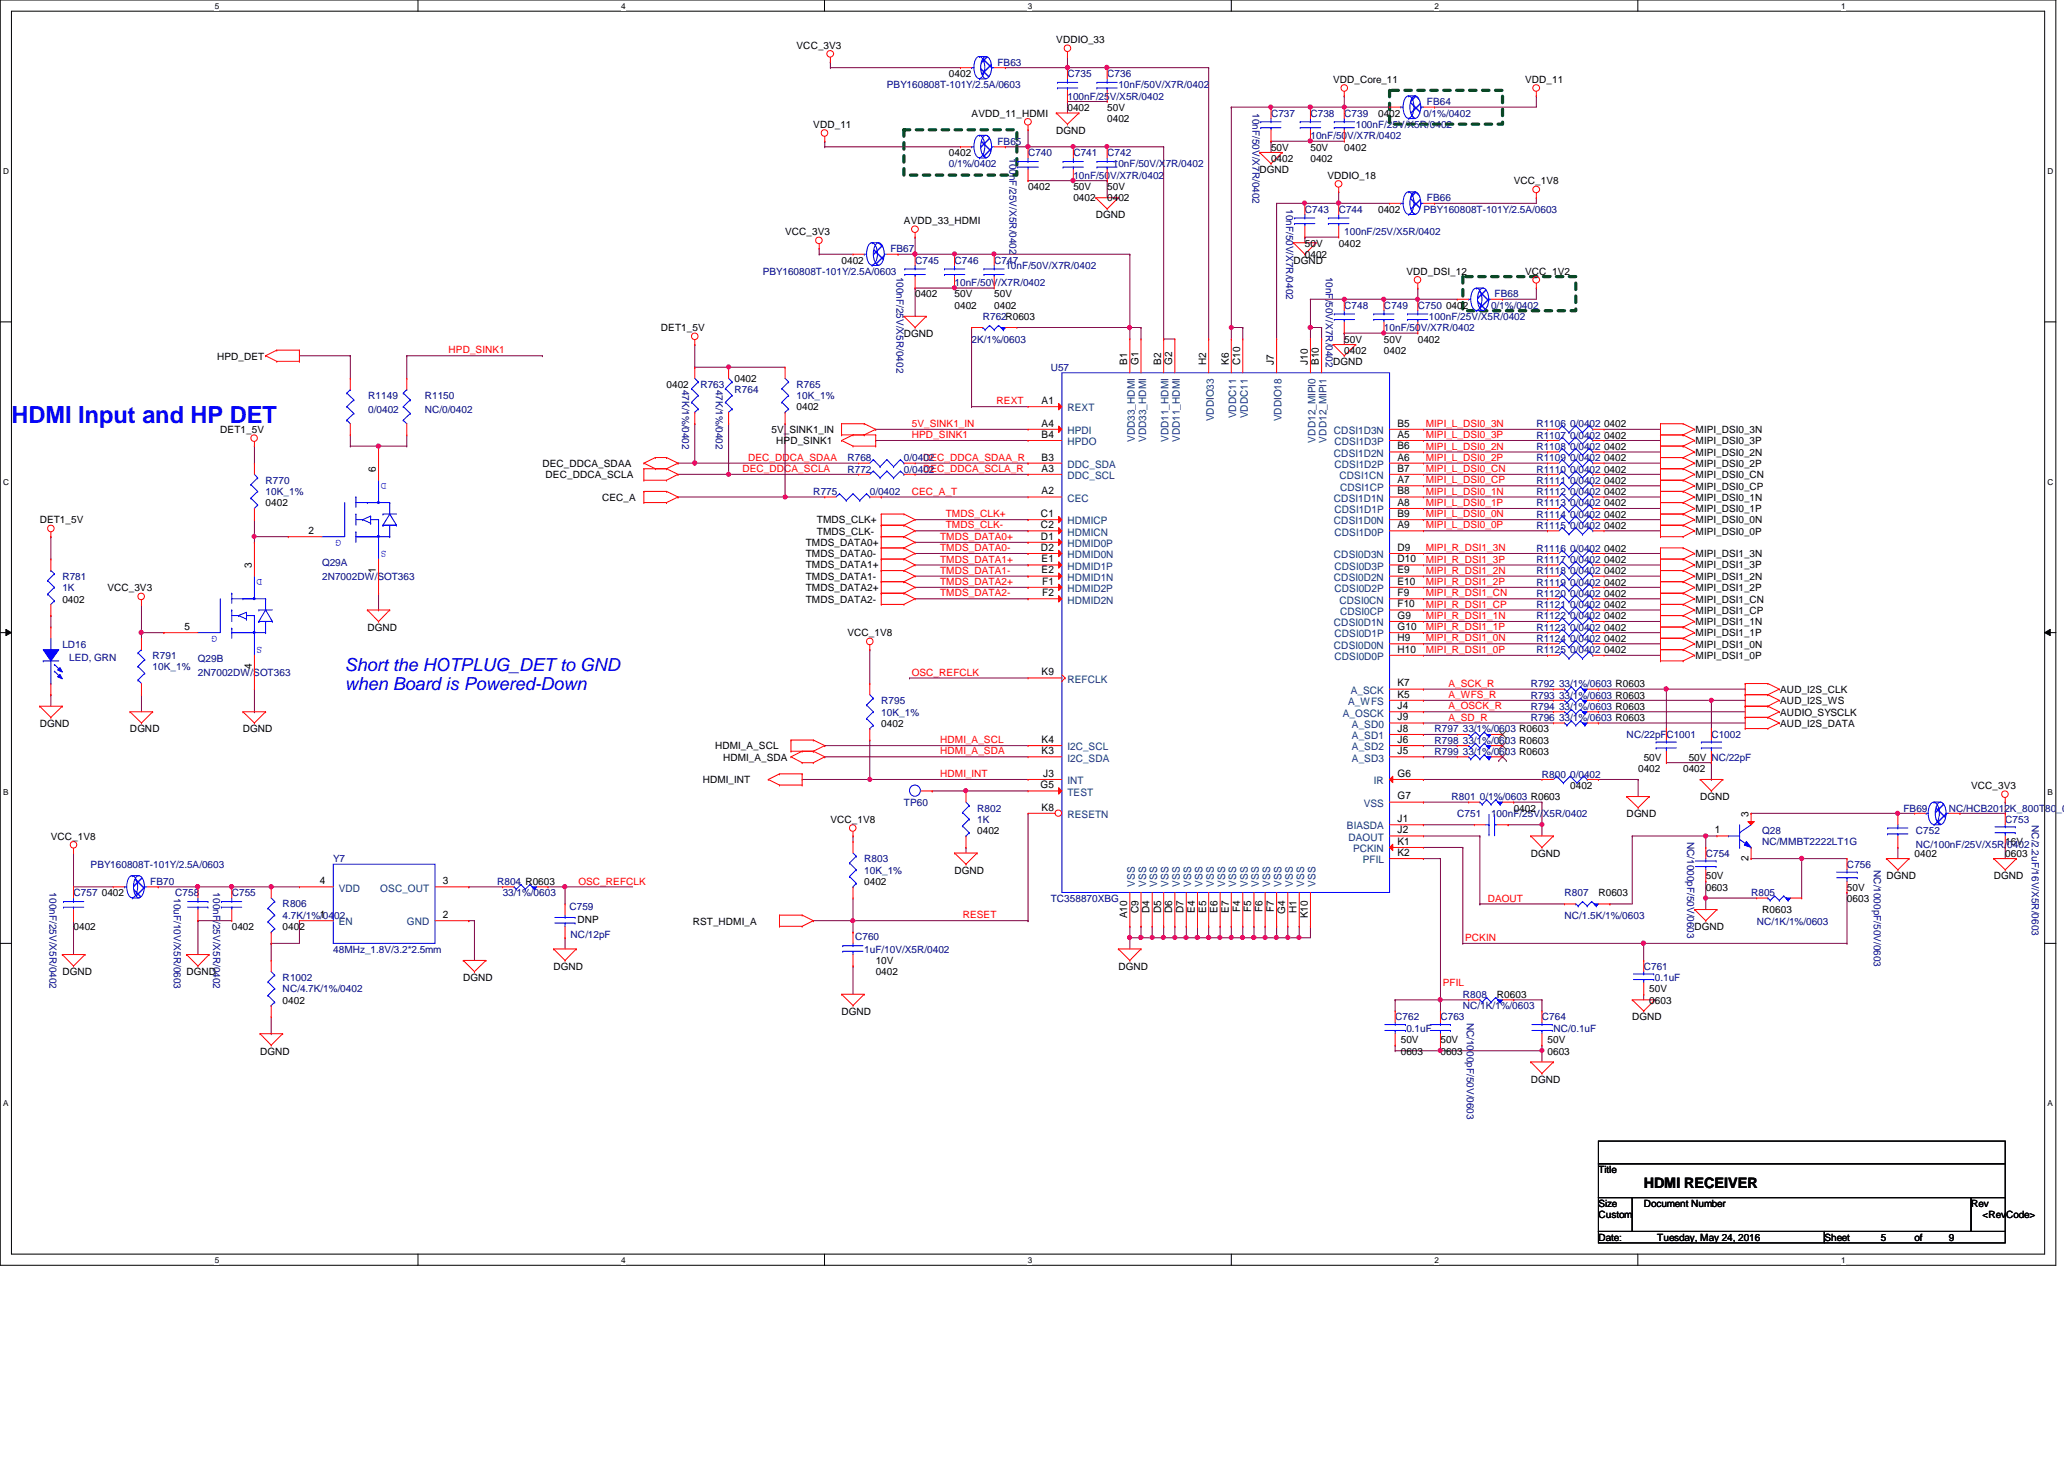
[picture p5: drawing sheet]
<svg xmlns="http://www.w3.org/2000/svg" width="297mm" height="210mm" viewBox="0 0 297 210" stroke-linecap="round" stroke-linejoin="round" font-family="sans-serif">
<defs><g id="words">
<text font-size="3.4" fill="#00f" x="1.6" y="60.9">HDMI Input and HP DET</text>
<g font-size="2.6" fill="#00f">
<text x="49.6" y="96.6">Short the HOTPLUG_DET to GND</text>
<text x="49.6" y="99.2">when Board is Powered-Down</text>
</g>
<text font-size="2.1" x="236.6" y="170.9">HDMI RECEIVER</text>
<g font-size="1.5">
<text x="162.2" y="52.5" transform="rotate(-90 162.2 52.5)">B1</text>
<text x="163.8" y="52.5" transform="rotate(-90 163.8 52.5)">G1</text>
<text x="167.1" y="52.5" transform="rotate(-90 167.1 52.5)">B2</text>
<text x="168.7" y="52.5" transform="rotate(-90 168.7 52.5)">G2</text>
<text x="173.6" y="52.5" transform="rotate(-90 173.6 52.5)">H2</text>
<text x="176.8" y="52.5" transform="rotate(-90 176.8 52.5)">K6</text>
<text x="178.5" y="52.5" transform="rotate(-90 178.5 52.5)">C10</text>
<text x="183.3" y="52.5" transform="rotate(-90 183.3 52.5)">J7</text>
<text x="188.2" y="52.5" transform="rotate(-90 188.2 52.5)">J10</text>
<text x="189.8" y="52.5" transform="rotate(-90 189.8 52.5)">B10</text>
<text x="149.9" y="58.1">A1</text>
<text x="149.9" y="61.4">A4</text>
<text x="149.9" y="63">B4</text>
<text x="201.1" y="61.4">B5</text>
<text x="201.1" y="63">A5</text>
<text x="201.1" y="64.6">B6</text>
<text x="54.1" y="67.9" transform="rotate(-90 54.1 67.9)">6</text>
<text x="149.9" y="66.3">B3</text>
<text x="149.9" y="67.9">A3</text>
<text x="149.9" y="71.1">A2</text>
<text x="201.1" y="66.3">A6</text>
<text x="201.1" y="67.9">B7</text>
<text x="201.1" y="69.5">A7</text>
<text x="201.1" y="71.1">B8</text>
<text x="44.4" y="76.8">2</text>
<text x="149.8" y="74.4">C1</text>
<text x="149.8" y="76">C2</text>
<text x="149.8" y="77.6">D1</text>
<text x="201.1" y="72.8">A8</text>
<text x="201.1" y="74.4">B9</text>
<text x="201.1" y="76">A9</text>
<text x="36.2" y="81.7" transform="rotate(-90 36.2 81.7)">3</text>
<text x="54.1" y="82.4" transform="rotate(-90 54.1 82.4)">1</text>
<text x="149.8" y="79.2">D2</text>
<text x="149.9" y="80.9">E1</text>
<text x="149.9" y="82.5">E2</text>
<text x="201.1" y="79.2">D9</text>
<text x="201.1" y="80.9">D10</text>
<text x="201.1" y="82.5">E9</text>
<text x="150" y="84.1">F1</text>
<text x="150" y="85.8">F2</text>
<text x="201.1" y="84.1">E10</text>
<text x="201.1" y="85.8">F9</text>
<text x="201.1" y="87.4">F10</text>
<text x="201.1" y="89">G9</text>
<text x="26.5" y="90.6">5</text>
<text x="201.1" y="90.6">G10</text>
<text x="201.1" y="92.2">H9</text>
<text x="201.1" y="93.9">H10</text>
<text x="36.2" y="96.2" transform="rotate(-90 36.2 96.2)">4</text>
<text x="149.9" y="97.2">K9</text>
<text x="201.1" y="98.8">K7</text>
<text x="201.1" y="100.4">K5</text>
<text x="149.9" y="106.9">K4</text>
<text x="201.1" y="102">J4</text>
<text x="201.1" y="103.6">J9</text>
<text x="201.1" y="105.3">J8</text>
<text x="201.1" y="106.9">J6</text>
<text x="149.7" y="113.4">G5</text>
<text x="149.9" y="108.5">K3</text>
<text x="150.1" y="111.8">J3</text>
<text x="201.1" y="108.5">J5</text>
<text x="201.1" y="111.8">G6</text>
<text x="149.9" y="116.6">K8</text>
<text x="201.1" y="115">G7</text>
<text x="201.1" y="118.3">J1</text>
<text x="201.1" y="119.9">J2</text>
<text x="246.8" y="119.9">1</text>
<text x="251.6" y="117.5" transform="rotate(-90 251.6 117.5)">3</text>
<text x="201.1" y="121.5">K1</text>
<text x="201.1" y="123.1">K2</text>
<text x="251.6" y="123.9" transform="rotate(-90 251.6 123.9)">2</text>
<text x="46" y="127.2">4</text>
<text x="63.8" y="127.2">3</text>
<text x="163.8" y="131.4" transform="rotate(-90 163.8 131.4)">C9</text>
<text x="165.4" y="131.4" transform="rotate(-90 165.4 131.4)">D4</text>
<text x="167.1" y="131.4" transform="rotate(-90 167.1 131.4)">D5</text>
<text x="168.7" y="131.4" transform="rotate(-90 168.7 131.4)">D6</text>
<text x="170.3" y="131.4" transform="rotate(-90 170.3 131.4)">D7</text>
<text x="172" y="131.3" transform="rotate(-90 172 131.3)">E4</text>
<text x="173.6" y="131.3" transform="rotate(-90 173.6 131.3)">E5</text>
<text x="175.2" y="131.3" transform="rotate(-90 175.2 131.3)">E6</text>
<text x="176.8" y="131.3" transform="rotate(-90 176.8 131.3)">E7</text>
<text x="178.5" y="131.2" transform="rotate(-90 178.5 131.2)">F4</text>
<text x="180.1" y="131.2" transform="rotate(-90 180.1 131.2)">F5</text>
<text x="181.7" y="131.2" transform="rotate(-90 181.7 131.2)">F6</text>
<text x="183.3" y="131.2" transform="rotate(-90 183.3 131.2)">F7</text>
<text x="185" y="131.4" transform="rotate(-90 185 131.4)">G4</text>
<text x="186.6" y="131.4" transform="rotate(-90 186.6 131.4)">H1</text>
<text x="46" y="132.1">1</text>
<text x="63.8" y="132.1">2</text>
<text x="162.2" y="132.1" transform="rotate(-90 162.2 132.1)">A10</text>
<text x="188.2" y="132.1" transform="rotate(-90 188.2 132.1)">K10</text>
</g>
<g font-size="1.5" fill="#004080">
<text x="153.6" y="59.2">REXT</text>
<text x="153.6" y="62.4">HPDI</text>
<text x="153.6" y="64.1">HPDO</text>
<text x="163.3" y="63.6" transform="rotate(-90 163.3 63.6)">VDD33_HDMI</text>
<text x="164.9" y="63.6" transform="rotate(-90 164.9 63.6)">VDD33_HDMI</text>
<text x="168.2" y="63.6" transform="rotate(-90 168.2 63.6)">VDD11_HDMI</text>
<text x="169.8" y="63.6" transform="rotate(-90 169.8 63.6)">VDD11_HDMI</text>
<text x="174.7" y="60.6" transform="rotate(-90 174.7 60.6)">VDDIO33</text>
<text x="177.9" y="60.2" transform="rotate(-90 177.9 60.2)">VDDC11</text>
<text x="179.6" y="60.2" transform="rotate(-90 179.6 60.2)">VDDC11</text>
<text x="184.4" y="60.6" transform="rotate(-90 184.4 60.6)">VDDIO18</text>
<text x="189.3" y="63.7" transform="rotate(-90 189.3 63.7)">VDD12_MIPI0</text>
<text x="190.9" y="63.7" transform="rotate(-90 190.9 63.7)">VDD12_MIPI1</text>
<text x="192" y="62.4">CDSI1D3N</text>
<text x="192" y="65.7">CDSI1D2N</text>
<text x="192.1" y="64.1">CDSI1D3P</text>
<text x="153.6" y="67.3">DDC_SDA</text>
<text x="153.6" y="68.9">DDC_SCL</text>
<text x="192.1" y="67.3">CDSI1D2P</text>
<text x="192.8" y="68.9">CDSI1CN</text>
<text x="192.9" y="70.6">CDSI1CP</text>
<text x="153.6" y="72.2">CEC</text>
<text x="153.6" y="75.4">HDMICP</text>
<text x="153.6" y="77">HDMICN</text>
<text x="192" y="72.2">CDSI1D1N</text>
<text x="192" y="75.4">CDSI1D0N</text>
<text x="192.1" y="73.8">CDSI1D1P</text>
<text x="192.1" y="77">CDSI1D0P</text>
<text x="153.6" y="78.7">HDMID0P</text>
<text x="153.6" y="80.3">HDMID0N</text>
<text x="153.6" y="82">HDMID1P</text>
<text x="153.6" y="83.6">HDMID1N</text>
<text x="192" y="80.3">CDSI0D3N</text>
<text x="192" y="83.6">CDSI0D2N</text>
<text x="192.1" y="82">CDSI0D3P</text>
<text x="153.6" y="85.2">HDMID2P</text>
<text x="153.6" y="86.8">HDMID2N</text>
<text x="192.1" y="85.2">CDSI0D2P</text>
<text x="192.8" y="86.8">CDSI0CN</text>
<text x="192.9" y="88.4">CDSI0CP</text>
<text x="192" y="90.1">CDSI0D1N</text>
<text x="192" y="93.3">CDSI0D0N</text>
<text x="192.1" y="91.7">CDSI0D1P</text>
<text x="192.1" y="95">CDSI0D0P</text>
<text x="153.6" y="98.2">REFCLK</text>
<text x="194" y="101.4">A_WFS</text>
<text x="194.4" y="99.8">A_SCK</text>
<text x="153.6" y="107.9">I2C_SCL</text>
<text x="193.2" y="103.1">A_OSCK</text>
<text x="194.6" y="104.7">A_SD0</text>
<text x="194.6" y="106.3">A_SD1</text>
<text x="194.6" y="107.9">A_SD2</text>
<text x="153.6" y="109.6">I2C_SDA</text>
<text x="153.6" y="112.8">INT</text>
<text x="194.6" y="109.6">A_SD3</text>
<text x="197.7" y="112.8">IR</text>
<text x="153.6" y="114.5">TEST</text>
<text x="153.6" y="117.7">RESETN</text>
<text x="193.8" y="119.3">BIASDA</text>
<text x="196.3" y="116.1">VSS</text>
<text x="194.1" y="120.9">DAOUT</text>
<text x="194.7" y="122.6">PCKIN</text>
<text x="196.1" y="124.2">PFIL</text>
<text x="48.8" y="128.3">VDD</text>
<text x="54.7" y="128.3">OSC_OUT</text>
<text x="163.3" y="127.6" transform="rotate(-90 163.3 127.6)">VSS</text>
<text x="164.9" y="127.6" transform="rotate(-90 164.9 127.6)">VSS</text>
<text x="166.5" y="127.6" transform="rotate(-90 166.5 127.6)">VSS</text>
<text x="168.2" y="127.6" transform="rotate(-90 168.2 127.6)">VSS</text>
<text x="169.8" y="127.6" transform="rotate(-90 169.8 127.6)">VSS</text>
<text x="171.4" y="127.6" transform="rotate(-90 171.4 127.6)">VSS</text>
<text x="173.1" y="127.6" transform="rotate(-90 173.1 127.6)">VSS</text>
<text x="174.7" y="127.6" transform="rotate(-90 174.7 127.6)">VSS</text>
<text x="176.3" y="127.6" transform="rotate(-90 176.3 127.6)">VSS</text>
<text x="177.9" y="127.6" transform="rotate(-90 177.9 127.6)">VSS</text>
<text x="179.6" y="127.6" transform="rotate(-90 179.6 127.6)">VSS</text>
<text x="181.2" y="127.6" transform="rotate(-90 181.2 127.6)">VSS</text>
<text x="182.8" y="127.6" transform="rotate(-90 182.8 127.6)">VSS</text>
<text x="184.4" y="127.6" transform="rotate(-90 184.4 127.6)">VSS</text>
<text x="186.1" y="127.6" transform="rotate(-90 186.1 127.6)">VSS</text>
<text x="187.7" y="127.6" transform="rotate(-90 187.7 127.6)">VSS</text>
<text x="189.3" y="127.6" transform="rotate(-90 189.3 127.6)">VSS</text>
<text x="48.8" y="133.1">EN</text>
<text x="58.5" y="133.1">GND</text>
</g>
<g font-size="1.4">
<text x="114.6" y="7">VCC_3V3</text>
<text x="136.6" y="11.1">0402</text>
<text x="152" y="6.2">VDDIO_33</text>
<text x="191.9" y="11.9">VDD_Core_11</text>
<text x="219.5" y="11.9">VDD_11</text>
<text x="139.8" y="16.8">AVDD_11_HDMI</text>
<text x="153.6" y="16">0402</text>
<text x="159.3" y="16">50V</text>
<text x="159.3" y="17.6">0402</text>
<text x="198.3" y="16.8">0402</text>
<text x="117" y="18.4">VDD_11</text>
<text x="136.6" y="22.5">0402</text>
<text x="152" y="19.2">DGND</text>
<text x="182.9" y="21.7">50V</text>
<text x="182.9" y="23.3">0402</text>
<text x="188.6" y="21.7">50V</text>
<text x="188.6" y="23.3">0402</text>
<text x="193.5" y="21.7">0402</text>
<text x="148" y="27.3">0402</text>
<text x="154.5" y="27.3">50V</text>
<text x="154.5" y="29">0402</text>
<text x="159.3" y="27.3">50V</text>
<text x="159.3" y="29">0402</text>
<text x="181.3" y="24.9">DGND</text>
<text x="191" y="25.7">VDDIO_18</text>
<text x="217.8" y="26.5">VCC_1V8</text>
<text x="113" y="33.9">VCC_3V3</text>
<text x="130.1" y="32.2">AVDD_33_HDMI</text>
<text x="157.7" y="31.4">DGND</text>
<text x="187.8" y="35.5">50V</text>
<text x="192.7" y="35.5">0402</text>
<text x="198.3" y="30.6">0402</text>
<text x="121.1" y="37.9">0402</text>
<text x="186.1" y="37.9">DGND</text>
<text x="187.8" y="37.1">0402</text>
<text x="202.4" y="39.5">VDD_DSI_12</text>
<text x="219.5" y="39.5">VCC_1V2</text>
<text x="95.1" y="47.7">DET1_5V</text>
<text x="131.7" y="42.8">0402</text>
<text x="137.4" y="42.8">50V</text>
<text x="137.4" y="44.4">0402</text>
<text x="143.1" y="42.8">50V</text>
<text x="143.1" y="44.4">0402</text>
<text x="208.1" y="44.4">0402</text>
<text x="31.2" y="51.7">HPD_DET</text>
<text x="130.1" y="48.5">DGND</text>
<text x="191.9" y="52.5">DGND</text>
<text x="193.5" y="49.3">50V</text>
<text x="193.5" y="50.9">0402</text>
<text x="199.2" y="49.3">50V</text>
<text x="199.2" y="50.9">0402</text>
<text x="204" y="49.3">0402</text>
<text x="95.9" y="55.8">0402</text>
<text x="105.7" y="55">0402</text>
<text x="114.6" y="59.1">0402</text>
<text x="31.7" y="62.3">DET1_5V</text>
<text x="111" y="62.3">5V_SINK1_IN</text>
<text x="111.7" y="63.9">HPD_SINK1</text>
<text x="230.8" y="63.1">0402</text>
<text x="230.8" y="61.5">0402</text>
<text x="230.8" y="64.7">0402</text>
<text x="244" y="62.3">MIPI_DSI0_3N</text>
<text x="244" y="63.9">MIPI_DSI0_3P</text>
<text x="244" y="65.5">MIPI_DSI0_2N</text>
<text x="78.1" y="67.2">DEC_DDCA_SDAA</text>
<text x="78.5" y="68.8">DEC_DDCA_SCLA</text>
<text x="230.8" y="69.6">0402</text>
<text x="230.8" y="68">0402</text>
<text x="230.8" y="71.2">0402</text>
<text x="230.8" y="66.4">0402</text>
<text x="244" y="67.2">MIPI_DSI0_2P</text>
<text x="244" y="68.8">MIPI_DSI0_CN</text>
<text x="244" y="70.4">MIPI_DSI0_CP</text>
<text x="5.7" y="75.3">DET1_5V</text>
<text x="38.2" y="72.9">0402</text>
<text x="86.7" y="72.1">CEC_A</text>
<text x="117.6" y="75.3">TMDS_CLK+</text>
<text x="117.6" y="76.9">TMDS_CLK-</text>
<text x="230.8" y="72.9">0402</text>
<text x="230.8" y="74.5">0402</text>
<text x="230.8" y="76.1">0402</text>
<text x="244" y="72.1">MIPI_DSI0_1N</text>
<text x="244" y="73.7">MIPI_DSI0_1P</text>
<text x="244" y="75.3">MIPI_DSI0_0N</text>
<text x="244" y="76.9">MIPI_DSI0_0P</text>
<text x="115.9" y="78.6">TMDS_DATA0+</text>
<text x="115.9" y="80.2">TMDS_DATA0-</text>
<text x="115.9" y="81.8">TMDS_DATA1+</text>
<text x="115.9" y="83.4">TMDS_DATA1-</text>
<text x="230.8" y="82.6">0402</text>
<text x="230.8" y="81">0402</text>
<text x="230.8" y="79.4">0402</text>
<text x="244" y="80.2">MIPI_DSI1_3N</text>
<text x="244" y="81.8">MIPI_DSI1_3P</text>
<text x="244" y="83.4">MIPI_DSI1_2N</text>
<text x="9" y="86.7">0402</text>
<text x="15.4" y="85">VCC_3V3</text>
<text x="115.9" y="85">TMDS_DATA2+</text>
<text x="115.9" y="86.7">TMDS_DATA2-</text>
<text x="230.8" y="84.2">0402</text>
<text x="230.8" y="87.5">0402</text>
<text x="230.8" y="89.1">0402</text>
<text x="230.8" y="85.9">0402</text>
<text x="244" y="85">MIPI_DSI1_2P</text>
<text x="244" y="89.9">MIPI_DSI1_1N</text>
<text x="244" y="86.7">MIPI_DSI1_CN</text>
<text x="244" y="88.3">MIPI_DSI1_CP</text>
<text x="52.9" y="90.8">DGND</text>
<text x="122" y="91.6">VCC_1V8</text>
<text x="230.8" y="90.8">0402</text>
<text x="230.8" y="92.4">0402</text>
<text x="230.8" y="94">0402</text>
<text x="244" y="91.6">MIPI_DSI1_1P</text>
<text x="244" y="93.2">MIPI_DSI1_0N</text>
<text x="244" y="94.8">MIPI_DSI1_0P</text>
<text x="256.2" y="99.7">AUD_I2S_CLK</text>
<text x="256.2" y="101.3">AUD_I2S_WS</text>
<text x="5.7" y="104.6">DGND</text>
<text x="18.7" y="105.4">DGND</text>
<text x="35" y="105.4">DGND</text>
<text x="102.9" y="107.8">HDMI_A_SCL</text>
<text x="126.8" y="104.6">0402</text>
<text x="256.2" y="103">AUDIO_SYSCLK</text>
<text x="256.2" y="104.6">AUD_I2S_DATA</text>
<text x="101.1" y="112.7">HDMI_INT</text>
<text x="104.1" y="109.4">HDMI_A_SDA</text>
<text x="226" y="113.5">0402</text>
<text x="235.8" y="111.1">0402</text>
<text x="236.6" y="109.4">50V</text>
<text x="242.2" y="111.1">0402</text>
<text x="243" y="109.4">50V NC/22pF</text>
<text x="283.7" y="113.5">VCC_3V3</text>
<text x="119.5" y="118.4">VCC_1V8</text>
<text x="217.8" y="116.8">0402</text>
<text x="234.1" y="117.6">DGND</text>
<text x="244.7" y="115.1">DGND</text>
<text x="7.3" y="120.8">VCC_1V8</text>
<text x="137.4" y="125.7">DGND</text>
<text x="140.6" y="120">0402</text>
<text x="220.3" y="123.3">DGND</text>
<text x="275.5" y="123.3">0402</text>
<text x="288.6" y="121.6">16V</text>
<text x="288.6" y="123.3">0603</text>
<text x="14.6" y="128.9">0402</text>
<text x="124.4" y="127.3">0402</text>
<text x="230" y="128.9">R0603</text>
<text x="245.5" y="126.5">50V</text>
<text x="245.5" y="128.1">0603</text>
<text x="253.6" y="131.4">R0603</text>
<text x="265.8" y="128.1">50V</text>
<text x="265.8" y="129.8">0603</text>
<text x="271.5" y="126.5">DGND</text>
<text x="286.9" y="126.5">DGND</text>
<text x="10.6" y="133.8">0402</text>
<text x="33.4" y="133.8">0402</text>
<text x="40.7" y="133.8">0402</text>
<text x="83.1" y="132.8">DNP</text>
<text x="99.7" y="133">RST_HDMI_A</text>
<text x="243.9" y="133.8">DGND</text>
<text x="9" y="140.3">DGND</text>
<text x="26.8" y="140.3">DGND</text>
<text x="66.7" y="141.1">DGND</text>
<text x="79.7" y="139.5">DGND</text>
<text x="126" y="138.7">10V</text>
<text x="126" y="140.3">0402</text>
<text x="160.9" y="139.5">DGND</text>
<text x="215.4" y="143.6">R0603</text>
<text x="237.4" y="142.7">50V</text>
<text x="40.7" y="144.4">0402</text>
<text x="121.1" y="146">DGND</text>
<text x="234.9" y="146.8">DGND</text>
<text x="237.4" y="144.4">0603</text>
<text x="37.4" y="151.7">DGND</text>
<text x="201.6" y="150.1">50V</text>
<text x="201.6" y="151.7">0603</text>
<text x="207.3" y="150.1">50V</text>
<text x="207.3" y="151.7">0603</text>
<text x="220.3" y="155.8">DGND</text>
<text x="222.7" y="150.1">50V</text>
<text x="222.7" y="151.7">0603</text>
<text x="230" y="168.8">Title</text>
<text x="230" y="173.7">Size</text>
<text x="236.6" y="173.7">Document Number</text>
<text x="283.7" y="173.7">Rev</text>
<text x="230" y="175.3">Custom</text>
<text x="230" y="178.5">Date:</text>
<text x="238.5" y="178.5">Tuesday, May 24, 2016</text>
<text x="262.5" y="178.5">Sheet</text>
<text x="270.7" y="178.5">5</text>
<text x="275.5" y="178.5">of</text>
<text x="280.5" y="178.5">9</text>
<text x="285.3" y="175.3">&lt;RevCode&gt;</text>
</g>
<g font-size="1.4" fill="#000080">
<text x="143.5" y="9.5">FB63</text>
<text x="153.6" y="11.1">C735</text>
<text x="159.3" y="11.1">C736</text>
<text x="127.6" y="12.7">PBY160808T-101Y/2.5A/0603</text>
<text x="153.6" y="14.4">100nF/25V/X5R/0402</text>
<text x="160.9" y="12.7">10nF/50V/X7R/0402</text>
<text x="180.3" y="16.3" transform="rotate(90 180.3 16.3)">10nF/50V/X7R/0402</text>
<text x="182.9" y="16.8">C737</text>
<text x="188.6" y="16.8">C738</text>
<text x="193.5" y="16.8">C739</text>
<text x="204.8" y="16.8">0/1%/0402</text>
<text x="205.4" y="15.2">FB64</text>
<text x="143.5" y="20.8">FB65</text>
<text x="145.3" y="22.7" transform="rotate(90 145.3 22.7)">100nF/25V/X5R/0402</text>
<text x="148" y="22.5">C740</text>
<text x="154.5" y="22.5">C741</text>
<text x="159.3" y="22.5">C742</text>
<text x="188.6" y="20">10nF/50V/X7R/0402</text>
<text x="195.1" y="18.4">100nF/25V/X5R/0402</text>
<text x="136.6" y="24.1">0/1%/0402</text>
<text x="154.5" y="25.7">10nF/50V/X7R/0402</text>
<text x="160.1" y="24.1">10nF/50V/X7R/0402</text>
<text x="205.4" y="29">FB66</text>
<text x="185.1" y="30.1" transform="rotate(90 185.1 30.1)">10nF/50V/X7R/0402</text>
<text x="187.8" y="30.6">C743</text>
<text x="192.7" y="30.6">C744</text>
<text x="193.5" y="33.9">100nF/25V/X5R/0402</text>
<text x="204.8" y="30.6">PBY160808T-101Y/2.5A/0603</text>
<text x="109.8" y="39.5">PBY160808T-101Y/2.5A/0603</text>
<text x="128.1" y="36.3">FB67</text>
<text x="129" y="39.8" transform="rotate(90 129 39.8)">100nF/25V/X5R/0402</text>
<text x="131.7" y="37.9">C745</text>
<text x="137.4" y="37.9">C746</text>
<text x="137.4" y="41.1">10nF/50V/X7R/0402</text>
<text x="143.1" y="37.9">C747</text>
<text x="144.7" y="38.7">10nF/50V/X7R/0402</text>
<text x="190.8" y="39.8" transform="rotate(90 190.8 39.8)">10nF/50V/X7R/0402</text>
<text x="141.4" y="46.1">R762R0603</text>
<text x="193.5" y="44.4">C748</text>
<text x="199.2" y="44.4">C749</text>
<text x="199.2" y="47.7">10nF/50V/X7R/0402</text>
<text x="204" y="44.4">C750</text>
<text x="205.7" y="46.1">100nF/25V/X5R/0402</text>
<text x="214.6" y="44.4">0/1%/0402</text>
<text x="215.1" y="42.8">FB68</text>
<text x="139.8" y="49.3">2K/1%/0603</text>
<text x="151.2" y="53.3">U57</text>
<text x="53" y="57.4">R1149</text>
<text x="53" y="59.4">0/0402</text>
<text x="61.1" y="57.4">R1150</text>
<text x="61.1" y="59.4">NC/0/0402</text>
<text x="98.2" y="56" transform="rotate(90 98.2 56)">47K/1%/0402</text>
<text x="100.8" y="55.8">R763</text>
<text x="103" y="56" transform="rotate(90 103 56)">47K/1%/0402</text>
<text x="105.7" y="56.6">R764</text>
<text x="114.6" y="55.8">R765</text>
<text x="114.6" y="57.4">10K_1%</text>
<text x="221.1" y="63.1">R1107 0/0402</text>
<text x="221.1" y="61.5">R1106 0/0402</text>
<text x="221.1" y="64.7">R1108 0/0402</text>
<text x="38.2" y="69.6">R770</text>
<text x="38.2" y="71.2">10K_1%</text>
<text x="117" y="71.2">R775</text>
<text x="122" y="68">R772</text>
<text x="122" y="66.4">R768</text>
<text x="125.2" y="71.2">0/0402</text>
<text x="130.1" y="68">0/0402</text>
<text x="130.1" y="66.4">0/0402</text>
<text x="221.1" y="69.6">R1111 0/0402</text>
<text x="221.1" y="68">R1110 0/0402</text>
<text x="221.1" y="71.2">R1112 0/0402</text>
<text x="221.1" y="66.4">R1109 0/0402</text>
<text x="221.1" y="72.9">R1113 0/0402</text>
<text x="221.1" y="74.5">R1114 0/0402</text>
<text x="221.1" y="76.1">R1115 0/0402</text>
<text x="9" y="83.4">R781</text>
<text x="46.4" y="81.5">Q29A</text>
<text x="46.4" y="83.4">2N7002DW/SOT363</text>
<text x="221.1" y="82.6">R1118 0/0402</text>
<text x="221.1" y="81">R1117 0/0402</text>
<text x="221.1" y="79.4">R1116 0/0402</text>
<text x="9" y="85">1K</text>
<text x="221.1" y="84.2">R1119 0/0402</text>
<text x="221.1" y="87.5">R1121 0/0402</text>
<text x="221.1" y="89.1">R1122 0/0402</text>
<text x="221.1" y="85.9">R1120 0/0402</text>
<text x="9" y="93.2">LD16</text>
<text x="9.9" y="95.1">LED, GRN</text>
<text x="22" y="94.8">R791</text>
<text x="28.5" y="95.3">Q29B</text>
<text x="221.1" y="90.8">R1123 0/0402</text>
<text x="221.1" y="92.4">R1124 0/0402</text>
<text x="221.1" y="94">R1125 0/0402</text>
<text x="22" y="96.4">10K_1%</text>
<text x="28.5" y="97.2">2N7002DW/SOT363</text>
<text x="126.8" y="101.3">R795</text>
<text x="220.3" y="100.5">R793 33/1%/0603 R0603</text>
<text x="220.3" y="98.9">R792 33/1%/0603 R0603</text>
<text x="126.8" y="103">10K_1%</text>
<text x="206.5" y="107">R798 33/1%/0603 R0603</text>
<text x="206.5" y="105.4">R797 33/1%/0603 R0603</text>
<text x="220.3" y="102.1">R794 33/1%/0603 R0603</text>
<text x="220.3" y="103.8">R796 33/1%/0603 R0603</text>
<text x="234.1" y="106.2">NC/22pFC1001</text>
<text x="246.3" y="106.2">C1002</text>
<text x="206.5" y="108.6">R799 33/1%/0603 R0603</text>
<text x="221.9" y="111.9">R800 0/0402</text>
<text x="130.1" y="116">TP60</text>
<text x="140.6" y="116.8">R802</text>
<text x="140.6" y="118.4">1K</text>
<text x="208.9" y="115.1">R801 0/1%/0603 R0603</text>
<text x="209.7" y="117.6">C751</text>
<text x="214.6" y="117.6">100nF/25V/X5R/0402</text>
<text x="273.9" y="116.8">FB69</text>
<text x="280.5" y="116.8">NC/HCB2012K_800T80_08</text>
<text x="288.6" y="118.4">C753</text>
<text x="292.4" y="118.7" transform="rotate(90 292.4 118.7)">NC/2.2uF/16V/X5R/0603</text>
<text x="13" y="124.9">PBY160808T-101Y/2.5A/0603</text>
<text x="48" y="124.1">Y7</text>
<text x="124.4" y="124.1">R803</text>
<text x="124.4" y="125.7">10K_1%</text>
<text x="242.8" y="121.1" transform="rotate(90 242.8 121.1)">NC/1000pF/50V/0603</text>
<text x="245.5" y="123.3">C754</text>
<text x="253.6" y="120">Q28</text>
<text x="253.6" y="121.6">NC/MMBT2222LT1G</text>
<text x="265.8" y="124.9">C756</text>
<text x="269.7" y="125.1" transform="rotate(90 269.7 125.1)">NC/1000pF/50V/0603</text>
<text x="275.7" y="120">C752</text>
<text x="275.7" y="122">NC/100nF/25V/X5R/0402</text>
<text x="7.1" y="128.4" transform="rotate(90 7.1 128.4)">100nF/25V/X5R/0402</text>
<text x="10.6" y="128.9">C757</text>
<text x="21.6" y="127.3">FB70</text>
<text x="25" y="129.2" transform="rotate(90 25 129.2)">10uF/10V/X5R/0603</text>
<text x="25.2" y="128.9">C758</text>
<text x="30.7" y="128.4" transform="rotate(90 30.7 128.4)">100nF/25V/X5R/0402</text>
<text x="33.4" y="128.9">C755</text>
<text x="40.7" y="130.6">R806</text>
<text x="71.5" y="127.3">R804 R0603</text>
<text x="72.3" y="128.9">33/1%/0603</text>
<text x="82" y="130.9">C759</text>
<text x="151.2" y="129.8">TC358870XBG</text>
<text x="225.2" y="128.9">R807</text>
<text x="252" y="128.9">R805</text>
<text x="40.7" y="132.2">4.7K/1%/0402</text>
<text x="48" y="137.1">48MHz_1.8V/3.2*2.5mm</text>
<text x="82.1" y="135">NC/12pF</text>
<text x="123.1" y="135.3">C760</text>
<text x="124.4" y="137.1">1uF/10V/X5R/0402</text>
<text x="225.2" y="132.2">NC/1.5K/1%/0603</text>
<text x="252.8" y="133">NC/1K/1%/0603</text>
<text x="40.7" y="141.1">R1002</text>
<text x="40.7" y="142.7">NC/4.7K/1%/0402</text>
<text x="210.5" y="143.6">R808</text>
<text x="236.6" y="139.5">C761</text>
<text x="238.2" y="141.1">0.1uF</text>
<text x="200.8" y="146.8">C762</text>
<text x="202.4" y="148.5">0.1uF</text>
<text x="207.3" y="146.8">C763</text>
<text x="210.5" y="145.2">NC/1K/1%/0603</text>
<text x="211.1" y="147.1" transform="rotate(90 211.1 147.1)">NC/1000pF/50V/0603</text>
<text x="221.9" y="146.8">C764</text>
<text x="223.6" y="148.5">NC/0.1uF</text>
</g>
<g font-size="1.4" fill="#f00">
<text x="64.6" y="50.8">HPD_SINK1</text>
<text x="143.4" y="58.2">REXT</text>
<text x="131.2" y="61.4">5V_SINK1_IN</text>
<text x="131.2" y="63">HPD_SINK1</text>
<text x="205.2" y="61.4">MIPI_L_DSI0_3N</text>
<text x="205.2" y="63">MIPI_L_DSI0_3P</text>
<text x="205.2" y="64.7">MIPI_L_DSI0_2N</text>
<text x="106.8" y="67.9">DEC_DDCA_SCLA</text>
<text x="107.7" y="66.3">DEC_DDCA_SDAA</text>
<text x="131.2" y="71.2">CEC_A_T</text>
<text x="132.8" y="66.3">DEC_DDCA_SDAA_R</text>
<text x="132.8" y="67.9">DEC_DDCA_SCLA_R</text>
<text x="205.2" y="66.3">MIPI_L_DSI0_2P</text>
<text x="205.2" y="67.9">MIPI_L_DSI0_CN</text>
<text x="205.2" y="69.6">MIPI_L_DSI0_CP</text>
<text x="205.2" y="71.2">MIPI_L_DSI0_1N</text>
<text x="135.3" y="77.7">TMDS_DATA0+</text>
<text x="136.1" y="74.4">TMDS_CLK+</text>
<text x="136.1" y="76">TMDS_CLK-</text>
<text x="205.2" y="72.8">MIPI_L_DSI0_1P</text>
<text x="205.2" y="74.4">MIPI_L_DSI0_0N</text>
<text x="205.2" y="76">MIPI_L_DSI0_0P</text>
<text x="135.3" y="80.9">TMDS_DATA1+</text>
<text x="135.3" y="82.5">TMDS_DATA1-</text>
<text x="135.3" y="79.3">TMDS_DATA0-</text>
<text x="205.2" y="79.3">MIPI_R_DSI1_3N</text>
<text x="205.2" y="80.9">MIPI_R_DSI1_3P</text>
<text x="205.2" y="82.5">MIPI_R_DSI1_2N</text>
<text x="135.3" y="84.2">TMDS_DATA2+</text>
<text x="135.3" y="85.8">TMDS_DATA2-</text>
<text x="205.2" y="84.2">MIPI_R_DSI1_2P</text>
<text x="205.2" y="85.8">MIPI_R_DSI1_CN</text>
<text x="205.2" y="87.4">MIPI_R_DSI1_CP</text>
<text x="205.2" y="89.1">MIPI_R_DSI1_1N</text>
<text x="205.2" y="90.7">MIPI_R_DSI1_1P</text>
<text x="205.2" y="92.3">MIPI_R_DSI1_0N</text>
<text x="205.2" y="93.9">MIPI_R_DSI1_0P</text>
<text x="131.2" y="97.2">OSC_REFCLK</text>
<text x="208.4" y="98.8">A_SCK_R</text>
<text x="208.4" y="100.4">A_WFS_R</text>
<text x="135.3" y="106.9">HDMI_A_SCL</text>
<text x="208.4" y="102.1">A_OSCK_R</text>
<text x="208.4" y="103.7">A_SD_R</text>
<text x="135.3" y="108.5">HDMI_A_SDA</text>
<text x="135.3" y="111.8">HDMI_INT</text>
<text x="83.3" y="127.3">OSC_REFCLK</text>
<text x="214.1" y="129.7">DAOUT</text>
<text x="138.6" y="132.1">RESET</text>
<text x="210.9" y="135.4">PCKIN</text>
<text x="207.6" y="141.9">PFIL</text>
</g>
<g font-size="1.4" fill="#00f">
<text x="55.6" y="69.5" transform="rotate(180 55.6 69.5)">D</text>
<text x="49.1" y="77.6" transform="rotate(180 49.1 77.6)">G</text>
<text x="37.7" y="83.3" transform="rotate(180 37.7 83.3)">D</text>
<text x="55.6" y="79.2" transform="rotate(180 55.6 79.2)">S</text>
<text x="31.2" y="91.4" transform="rotate(180 31.2 91.4)">G</text>
<text x="37.7" y="93.1" transform="rotate(180 37.7 93.1)">S</text>
</g>
<g font-size="1.2">
<text x="30.9" y="1.2">5</text>
<text x="89.4" y="1.2">4</text>
<text x="147.9" y="1.2">3</text>
<text x="206.5" y="1.2">2</text>
<text x="265" y="1.2">1</text>
<text x=".5" y="25">D</text>
<text x="294.7" y="25">D</text>
<text x=".5" y="69.7">C</text>
<text x="294.7" y="69.7">C</text>
<text x=".5" y="114.4">B</text>
<text x="294.7" y="114.4">B</text>
<text x=".5" y="159.1">A</text>
<text x="294.7" y="159.1">A</text>
<text x="30.9" y="181.7">5</text>
<text x="89.4" y="181.7">4</text>
<text x="147.9" y="181.7">3</text>
<text x="206.5" y="181.7">2</text>
<text x="265" y="181.7">1</text>
</g>
</g></defs>
<path d="M0 0h295.9v182h-295.9zM1.6 1.6h292.7v178.8h-292.7z" fill="none" stroke="#000" stroke-width=".14"/>
<g fill="#fff">
<path d="M30.9 .2h.6v1.3h-.6z"/>
<path d="M30.9 180.6h.6v1.3h-.6z"/>
</g>
<path d="M60.2 0v1.6M60.2 180.4v1.6" fill="none" stroke="#000" stroke-width=".14"/>
<g fill="#fff">
<path d="M89.4 .2h.6v1.3h-.6z"/>
<path d="M89.4 180.6h.6v1.3h-.6z"/>
</g>
<path d="M118.7 0v1.6M118.7 180.4v1.6" fill="none" stroke="#000" stroke-width=".14"/>
<g fill="#fff">
<path d="M147.9 .2h.6v1.3h-.6z"/>
<path d="M147.9 180.6h.6v1.3h-.6z"/>
</g>
<path d="M177.2 0v1.6M177.2 180.4v1.6" fill="none" stroke="#000" stroke-width=".14"/>
<g fill="#fff">
<path d="M206.5 .2h.5v1.3h-.5z"/>
<path d="M206.5 180.6h.5v1.3h-.5z"/>
</g>
<path d="M235.7 0v1.6M235.7 180.4v1.6" fill="none" stroke="#000" stroke-width=".14"/>
<g fill="#fff">
<path d="M265 .2h.6v1.3h-.6z"/>
<path d="M265 180.6h.6v1.3h-.6z"/>
<path d="M.5 24h.8v1.3h-.8z"/>
<path d="M294.7 24h.8v1.3h-.8z"/>
<path d="M.5 68.7h.8v1.3h-.8z"/>
<path d="M294.7 68.7h.8v1.3h-.8z"/>
</g>
<path d="M0 46.3h1.6M294.3 46.3h1.6" fill="none" stroke="#000" stroke-width=".14"/>
<g fill="#fff">
<path d="M.5 113.4h.7v1.3h-.7z"/>
<path d="M294.7 113.4h.7v1.3h-.7z"/>
</g>
<path d="M0 91h1.6M.8 90.6l.8 .4-.8 .4zM294.3 91l.8-.4v.8zM294.3 91h1.6" fill="none" stroke="#000" stroke-width=".14"/>
<path d="M.8 90.6l.8 .4-.8 .4zM294.3 91l.8-.4v.8z" fill="#000"/>
<g fill="#fff">
<path d="M.5 158.1h.7v1.3h-.7z"/>
<path d="M294.7 158.1h.7v1.3h-.7z"/>
</g>
<path d="M0 135.7h1.6M294.3 135.7h1.6" fill="none" stroke="#000" stroke-width=".14"/>
<path d="M130.1 18.7h16.2v6.5h-16.2zM200 13h16.2v4.9h-16.2zM210.5 39.8h16.3v4.9h-16.3z" fill="none" stroke="#008000" stroke-width=".47" stroke-dasharray=".9 .9"/>
<path d="M131.7 36.6h.1M131.7 36.6h11.4M137.4 36.6h.1" fill="none" stroke="#800040" stroke-width=".14"/>
<circle cx="137.4" cy="36.5" r=".3" fill="#f0f"/>
<circle cx="137.4" cy="36.5" r=".3" fill="none" stroke="#f0f" stroke-width=".14"/>
<path d="M143.1 36.6h.1M143.1 36.6h19.5" fill="none" stroke="#800040" stroke-width=".14"/>
<circle cx="143" cy="36.5" r=".3" fill="#f0f"/>
<circle cx="143" cy="36.5" r=".3" fill="none" stroke="#f0f" stroke-width=".14"/>
<path d="M162.6 36.6h.1M162.6 36.6v10.5M131.7 41.4h.1M131.7 41.4v4.1M131.7 41.4h5.7" fill="none" stroke="#800040" stroke-width=".14"/>
<circle cx="137.4" cy="41.4" r=".3" fill="#f0f"/>
<circle cx="137.4" cy="41.4" r=".3" fill="none" stroke="#f0f" stroke-width=".14"/>
<path d="M148 21.1h.1M148 21.1h6.5M167.5 21.1h.1M167.5 21.1v27.7M137.4 41.4h.1M137.4 41.4h5.7M167.5 48.8h.1M167.5 48.8h1.6" fill="none" stroke="#800040" stroke-width=".14"/>
<circle cx="154.4" cy="21.1" r=".3" fill="#f0f"/>
<circle cx="154.4" cy="21.1" r=".3" fill="none" stroke="#f0f" stroke-width=".14"/>
<circle cx="147.9" cy="21.1" r=".31" fill="#f0f"/>
<circle cx="147.9" cy="21.1" r=".31" fill="none" stroke="#f0f" stroke-width=".14"/>
<path d="M154.5 21.1h.1M154.5 21.1h13M159.3 21.1h.1" fill="none" stroke="#800040" stroke-width=".14"/>
<circle cx="159.3" cy="21.1" r=".3" fill="#f0f"/>
<circle cx="159.3" cy="21.1" r=".3" fill="none" stroke="#f0f" stroke-width=".14"/>
<path d="M148 26h.1M148 26h6.5" fill="none" stroke="#800040" stroke-width=".14"/>
<circle cx="154.4" cy="26" r=".31" fill="#f0f"/>
<circle cx="154.4" cy="26" r=".31" fill="none" stroke="#f0f" stroke-width=".14"/>
<path d="M153.6 14.6h.1M153.6 9.7h.1M153.6 14.6v1.7M153.6 14.6h5.7M153.6 9.7h20.3M159.3 9.7h.1M173.9 9.7h.1M173.9 9.7v39.1M154.5 26h.1M154.5 26h4.8" fill="none" stroke="#800040" stroke-width=".14"/>
<circle cx="159.3" cy="9.7" r=".31" fill="#f0f"/>
<circle cx="159.3" cy="9.7" r=".31" fill="none" stroke="#f0f" stroke-width=".14"/>
<path d="M193.5 47.9h.1M193.5 47.9v1.7M193.5 47.9h5.7" fill="none" stroke="#800040" stroke-width=".14"/>
<circle cx="199.1" cy="47.9" r=".3" fill="#f0f"/>
<circle cx="199.1" cy="47.9" r=".3" fill="none" stroke="#f0f" stroke-width=".14"/>
<g fill="none" stroke="#800040" stroke-width=".14">
<path d="M188.6 43.1h.1M188.6 43.1v4M199.2 47.9h.1M199.2 47.9h4.8M204.8 61.8h17.9M204.8 63.4h17.9M204.8 65h17.9M204.8 66.6h17.9M204.8 68.2h17.9M204.8 69.9h17.9M204.8 71.5h17.9M204.8 73.2h17.9"/>
<path d="M204.8 74.8h17.9M204.8 76.4h17.9M204.8 79.6h17.9M222.7 61.8h.1M222.7 63.4h.1M222.7 65h.1M222.7 66.6h.1M222.7 68.2h.1M222.7 69.9h.1M222.7 71.5h.1M222.7 73.2h.1M222.7 74.8h.1"/>
<path d="M222.7 76.4h.1M222.7 79.6h.1M204.8 81.3h17.9M204.8 82.9h17.9M204.8 84.5h17.9M204.8 86.1h17.9M204.8 87.8h17.9M204.8 89.4h17.9M204.8 91h17.9M204.8 92.6h17.9M204.8 94.3h17.9M222.7 81.3h.1"/>
<path d="M222.7 82.9h.1M222.7 84.5h.1M222.7 86.1h.1M222.7 87.8h.1M222.7 89.4h.1M222.7 91h.1M222.7 92.6h.1M222.7 94.3h.1"/>
</g>
<circle cx="188.6" cy="47.1" r=".31" fill="#f0f"/>
<circle cx="188.6" cy="47.1" r=".31" fill="none" stroke="#f0f" stroke-width=".14"/>
<path d="M188.6 43.1h.1M188.6 43.1h10.6M193.5 43.1h.1" fill="none" stroke="#800040" stroke-width=".14"/>
<circle cx="193.5" cy="43" r=".3" fill="#f0f"/>
<circle cx="193.5" cy="43" r=".3" fill="none" stroke="#f0f" stroke-width=".14"/>
<path d="M199.2 43.1h.1M199.2 43.1h4.8" fill="none" stroke="#800040" stroke-width=".14"/>
<circle cx="199.1" cy="43" r=".3" fill="#f0f"/>
<circle cx="199.1" cy="43" r=".3" fill="none" stroke="#f0f" stroke-width=".14"/>
<g fill="none" stroke="#800040" stroke-width=".14">
<path d="M183.7 29.3h.1M183.7 29.3h9M183.7 29.3v19.5M187.8 34.1h.1M187.8 29.3h.1M187.8 34.1v.8M187.8 34.1h4.9M188.6 47.1h.1M188.6 47.1h1.6M188.6 47.1v1.7M190.2 47.1h.1M190.2 47.1v1.7"/>
<path d="M131.7 74.8h16.3M131.7 76.4h16.3M131.7 78h16.3M148 74.8h.1M148 76.4h.1M148 78h.1"/>
</g>
<circle cx="187.7" cy="29.2" r=".3" fill="#f0f"/>
<circle cx="187.7" cy="29.2" r=".3" fill="none" stroke="#f0f" stroke-width=".14"/>
<g fill="none" stroke="#800040" stroke-width=".14">
<path d="M182.9 20.3h.1M182.9 20.3v1.6M182.9 20.3h5.7M131.7 79.6h16.3M148 79.6h.1M131.7 81.3h16.3M131.7 82.9h16.3M131.7 84.5h16.3M131.7 86.1h16.3M148 81.3h.1M148 82.9h.1M148 84.5h.1"/>
<path d="M148 86.1h.1"/>
</g>
<circle cx="188.6" cy="20.3" r=".31" fill="#f0f"/>
<circle cx="188.6" cy="20.3" r=".31" fill="none" stroke="#f0f" stroke-width=".14"/>
<path d="M177.2 15.4h.1M177.2 15.4h11.4M182.9 15.4h.1M188.6 20.3h.1M188.6 20.3h4.9" fill="none" stroke="#800040" stroke-width=".14"/>
<circle cx="188.6" cy="15.4" r=".31" fill="#f0f"/>
<circle cx="188.6" cy="15.4" r=".31" fill="none" stroke="#f0f" stroke-width=".14"/>
<circle cx="182.9" cy="15.4" r=".3" fill="#f0f"/>
<circle cx="182.9" cy="15.4" r=".3" fill="none" stroke="#f0f" stroke-width=".14"/>
<path d="M177.2 15.4h.1M177.2 15.4v31.7M188.6 15.4h.1M188.6 15.4h4.9M97.6 66.6h.1M97.6 68.2h.1M97.6 66.6h2.4M97.6 68.2h7.3M131.7 66.6h16.3M131.7 68.2h16.3M148 66.6h.1M148 68.2h.1" fill="none" stroke="#800040" stroke-width=".14"/>
<circle cx="177.2" cy="47.1" r=".3" fill="#f0f"/>
<circle cx="177.2" cy="47.1" r=".3" fill="none" stroke="#f0f" stroke-width=".14"/>
<path d="M177.2 47.1h.1M177.2 47.1h1.7M177.2 47.1v1.7M178.9 47.1h.1M178.9 47.1v1.7M104.9 61h.1M104.9 68.2h.1M104.9 61v7.2M104.9 68.2h18.7" fill="none" stroke="#800040" stroke-width=".14"/>
<circle cx="104.9" cy="68.2" r=".3" fill="#f0f"/>
<circle cx="104.9" cy="68.2" r=".3" fill="none" stroke="#f0f" stroke-width=".14"/>
<path d="M100 61h.1M100 66.6h.1M100 61v5.6M100 66.6h23.6" fill="none" stroke="#800040" stroke-width=".14"/>
<circle cx="100" cy="66.6" r=".31" fill="#f0f"/>
<circle cx="100" cy="66.6" r=".31" fill="none" stroke="#f0f" stroke-width=".14"/>
<path d="M115.4 112.1h.1M115.4 112.1h32.6M118.7 108.9h.1M118.7 108.9h29.3M125.2 106.5h.1M125.2 112.1h.1M125.2 106.5v5.6" fill="none" stroke="#800040" stroke-width=".14"/>
<circle cx="125.2" cy="112.1" r=".3" fill="#f0f"/>
<circle cx="125.2" cy="112.1" r=".3" fill="none" stroke="#f0f" stroke-width=".14"/>
<path d="M97.6 71.5h.1M97.6 71.5h21.1M113 71.5h.1M113 61h.1M113 61v10.5M126.8 71.5h.1M126.8 71.5h21.2M118.7 107.3h.1M118.7 107.3h29.3" fill="none" stroke="#800040" stroke-width=".14"/>
<circle cx="113" cy="71.5" r=".3" fill="#f0f"/>
<circle cx="113" cy="71.5" r=".3" fill="none" stroke="#f0f" stroke-width=".14"/>
<path d="M139.8 58.5h.1M139.8 47.1h.1M139.8 58.5h8.2M139.8 47.1v11.4M146.3 47.1h16.3M162.6 47.1h.1M126 61.8h.1M126 63.4h.1M126 61.8h22M126 63.4h22" fill="none" stroke="#800040" stroke-width=".14"/>
<circle cx="162.6" cy="47.1" r=".3" fill="#f0f"/>
<circle cx="162.6" cy="47.1" r=".3" fill="none" stroke="#f0f" stroke-width=".14"/>
<g fill="none" stroke="#800040" stroke-width=".14">
<path d="M162.6 47.1h.1M162.6 47.1v1.7M162.6 47.1h1.6M164.2 47.1h.1M164.2 47.1v1.7M204.8 99.1h.1M204.8 99.1h18.8M230 99.1h9.8M239.8 99.1h.1M148 117v15.5M204.8 100.8h.1M204.8 102.4h.1"/>
<path d="M204.8 104h.1M204.8 100.8h18.8M204.8 102.4h18.8M204.8 104h18.8M230 100.8h16.3M246.3 100.8h.1M148 132.5h.1"/>
</g>
<circle cx="246.3" cy="100.7" r=".3" fill="#f0f"/>
<circle cx="246.3" cy="100.7" r=".3" fill="none" stroke="#f0f" stroke-width=".14"/>
<g fill="none" stroke="#800040" stroke-width=".14">
<path d="M204.8 107.3h.1M204.8 108.9h.1M204.8 105.7h.1M204.8 107.3h4.9M204.8 108.9h4.9M204.8 105.7h4.9M230 102.4h.1M230 104h.1M230 102.4h21.2M230 104h21.2M162.6 133.3h.1M162.6 133.3v1.6"/>
<path d="M164.2 133.3h.1M164.2 133.3v1.6"/>
</g>
<circle cx="164.2" cy="134.9" r=".31" fill="#f0f"/>
<circle cx="164.2" cy="134.9" r=".31" fill="none" stroke="#f0f" stroke-width=".14"/>
<path d="M162.6 134.9h.1M162.6 134.9h1.6M162.6 134.9v1.6" fill="none" stroke="#800040" stroke-width=".14"/>
<circle cx="162.6" cy="134.9" r=".3" fill="#f0f"/>
<circle cx="162.6" cy="134.9" r=".3" fill="none" stroke="#f0f" stroke-width=".14"/>
<path d="M164.2 134.9h.1M165.8 133.3h.1M165.8 134.9h.1M165.8 133.3v1.6M167.5 133.3h.1M167.5 133.3v1.6h-3.3" fill="none" stroke="#800040" stroke-width=".14"/>
<circle cx="165.8" cy="134.9" r=".3" fill="#f0f"/>
<circle cx="165.8" cy="134.9" r=".3" fill="none" stroke="#f0f" stroke-width=".14"/>
<path d="M167.5 134.9h.1M169.1 133.3h.1M169.1 133.3v1.6h-1.6" fill="none" stroke="#800040" stroke-width=".14"/>
<circle cx="169.1" cy="134.9" r=".3" fill="#f0f"/>
<circle cx="169.1" cy="134.9" r=".3" fill="none" stroke="#f0f" stroke-width=".14"/>
<circle cx="167.4" cy="134.9" r=".3" fill="#f0f"/>
<circle cx="167.4" cy="134.9" r=".3" fill="none" stroke="#f0f" stroke-width=".14"/>
<path d="M170.7 133.3h.1M170.7 133.3v1.6" fill="none" stroke="#800040" stroke-width=".14"/>
<circle cx="170.7" cy="134.9" r=".3" fill="#f0f"/>
<circle cx="170.7" cy="134.9" r=".3" fill="none" stroke="#f0f" stroke-width=".14"/>
<path d="M169.1 134.9h.1M169.1 134.9h1.6M172.3 133.3h.1M172.3 133.3v1.6" fill="none" stroke="#800040" stroke-width=".14"/>
<circle cx="172.3" cy="134.9" r=".31" fill="#f0f"/>
<circle cx="172.3" cy="134.9" r=".31" fill="none" stroke="#f0f" stroke-width=".14"/>
<path d="M170.7 134.9h.1M170.7 134.9h1.6M173.9 133.3h.1M173.9 133.3v1.6" fill="none" stroke="#800040" stroke-width=".14"/>
<circle cx="173.9" cy="134.9" r=".3" fill="#f0f"/>
<circle cx="173.9" cy="134.9" r=".3" fill="none" stroke="#f0f" stroke-width=".14"/>
<path d="M172.3 134.9h.1M172.3 134.9h1.6M175.6 133.3h.1M175.6 133.3v1.6" fill="none" stroke="#800040" stroke-width=".14"/>
<circle cx="175.6" cy="134.9" r=".3" fill="#f0f"/>
<circle cx="175.6" cy="134.9" r=".3" fill="none" stroke="#f0f" stroke-width=".14"/>
<path d="M173.9 134.9h.1M173.9 134.9h1.7M177.2 133.3h.1M177.2 133.3v1.6" fill="none" stroke="#800040" stroke-width=".14"/>
<circle cx="177.2" cy="134.9" r=".3" fill="#f0f"/>
<circle cx="177.2" cy="134.9" r=".3" fill="none" stroke="#f0f" stroke-width=".14"/>
<path d="M175.6 134.9h.1M177.2 134.9h.1M178.9 133.3h.1M178.9 134.9h.1M178.9 133.3v1.6M180.5 133.3h.1M180.5 133.3v1.6h-4.9" fill="none" stroke="#800040" stroke-width=".14"/>
<circle cx="178.8" cy="134.9" r=".3" fill="#f0f"/>
<circle cx="178.8" cy="134.9" r=".3" fill="none" stroke="#f0f" stroke-width=".14"/>
<path d="M180.5 134.9h.1M182.1 133.3h.1M182.1 133.3v1.6h-1.6" fill="none" stroke="#800040" stroke-width=".14"/>
<circle cx="182.1" cy="134.9" r=".3" fill="#f0f"/>
<circle cx="182.1" cy="134.9" r=".3" fill="none" stroke="#f0f" stroke-width=".14"/>
<circle cx="180.4" cy="134.9" r=".31" fill="#f0f"/>
<circle cx="180.4" cy="134.9" r=".31" fill="none" stroke="#f0f" stroke-width=".14"/>
<path d="M182.1 134.9h.1M183.7 133.3h.1M183.7 133.3v1.6h-1.6" fill="none" stroke="#800040" stroke-width=".14"/>
<circle cx="183.7" cy="134.9" r=".3" fill="#f0f"/>
<circle cx="183.7" cy="134.9" r=".3" fill="none" stroke="#f0f" stroke-width=".14"/>
<path d="M183.7 134.9h.1M185.3 133.3h.1M185.3 134.9h.1M185.3 133.3v1.6M187 133.3h.1M187 133.3v1.6h-3.3" fill="none" stroke="#800040" stroke-width=".14"/>
<circle cx="186.9" cy="134.9" r=".3" fill="#f0f"/>
<circle cx="186.9" cy="134.9" r=".3" fill="none" stroke="#f0f" stroke-width=".14"/>
<circle cx="185.3" cy="134.9" r=".3" fill="#f0f"/>
<circle cx="185.3" cy="134.9" r=".3" fill="none" stroke="#f0f" stroke-width=".14"/>
<path d="M204.8 115.4h.1M204.8 118.7h.1M204.8 115.4h6.6M204.8 118.7h7.4M217 118.7h.1M217.8 115.4h.1M217.8 115.4h4.1M221.9 115.4h.1M221.9 115.4v3.3h-4.9M187 134.9h.1M188.6 133.3h.1M188.6 133.3v1.6h-1.6" fill="none" stroke="#800040" stroke-width=".14"/>
<circle cx="221.9" cy="118.6" r=".3" fill="#f0f"/>
<circle cx="221.9" cy="118.6" r=".3" fill="none" stroke="#f0f" stroke-width=".14"/>
<path d="M204.8 112.1h.1M204.8 112.1h17.1M221.9 118.7h.1M221.9 118.7v1.6M207.3 123.5v20.3M207.3 143.8h.1" fill="none" stroke="#800040" stroke-width=".14"/>
<circle cx="207.3" cy="143.8" r=".31" fill="#f0f"/>
<circle cx="207.3" cy="143.8" r=".31" fill="none" stroke="#f0f" stroke-width=".14"/>
<path d="M207.3 143.8h.1M207.3 151.2h.1M207.3 143.8h4.1M207.3 143.8v1.7M217.8 143.8h.1M217.8 143.8h4.1M221.9 143.8h.1M221.9 150.4h.1M221.9 143.8v1.7M221.9 150.4v.8h-14.6" fill="none" stroke="#800040" stroke-width=".14"/>
<circle cx="221.9" cy="151.1" r=".3" fill="#f0f"/>
<circle cx="221.9" cy="151.1" r=".3" fill="none" stroke="#f0f" stroke-width=".14"/>
<path d="M129.2 36.6h.1M129.2 36.6h2.5M204.8 121.9h5.7M210.5 121.9h.1M207.3 150.4h.1M207.3 150.4v.8M221.9 151.2h.1M221.9 151.2v1.6M236.6 143h.1M236.6 143v.8" fill="none" stroke="#800040" stroke-width=".14"/>
<circle cx="131.7" cy="36.5" r=".31" fill="#f0f"/>
<circle cx="131.7" cy="36.5" r=".31" fill="none" stroke="#f0f" stroke-width=".14"/>
<path d="M144.7 9.7h.1M144.7 9.7h8.9M144.7 21.1h.1M144.7 21.1h3.3" fill="none" stroke="#800040" stroke-width=".14"/>
<circle cx="153.6" cy="9.7" r=".31" fill="#f0f"/>
<circle cx="153.6" cy="9.7" r=".31" fill="none" stroke="#f0f" stroke-width=".14"/>
<path d="M193.5 15.4h.1M193.5 15.4h6.5" fill="none" stroke="#800040" stroke-width=".14"/>
<circle cx="193.5" cy="15.4" r=".3" fill="#f0f"/>
<circle cx="193.5" cy="15.4" r=".3" fill="none" stroke="#f0f" stroke-width=".14"/>
<path d="M192.7 29.3h.1M192.7 29.3h7.3" fill="none" stroke="#800040" stroke-width=".14"/>
<circle cx="192.6" cy="29.2" r=".31" fill="#f0f"/>
<circle cx="192.6" cy="29.2" r=".31" fill="none" stroke="#f0f" stroke-width=".14"/>
<path d="M204 43.1h.1M204 43.1h5.7" fill="none" stroke="#800040" stroke-width=".14"/>
<circle cx="204" cy="43" r=".3" fill="#f0f"/>
<circle cx="204" cy="43" r=".3" fill="none" stroke="#f0f" stroke-width=".14"/>
<path d="M206.5 15.4h.1M206.5 15.4h14.6M206.5 29.3h.1M206.5 29.3h14.6M216.2 43.1h.1M216.2 43.1h4.9M134.2 113.8h.1M134.2 113.8h4.8M139 121.9h.1M139 121.9v.8" fill="none" stroke="#800040" stroke-width=".14"/>
<circle cx="139" cy="113.7" r=".3" fill="#f0f"/>
<circle cx="139" cy="113.7" r=".3" fill="none" stroke="#f0f" stroke-width=".14"/>
<g fill="none" stroke="#800040" stroke-width=".14">
<path d="M119.5 8.9h.1M119.5 9.7h.1M119.5 8.9v.8M119.5 9.7h18.7M148 18.7h.1M148 18.7v2.4M153.6 8.1h.1M153.6 8.1v1.6M193.5 13.8h.1M193.5 13.8v1.6M221.1 13.8h.1M221.1 13.8v1.6"/>
<path d="M117.9 36.6h.1M117.9 35.7h.1M117.9 36.6h4.9M117.9 35.7v.9M118.7 21.1h.1M118.7 20.3h.1M118.7 21.1h19.5M118.7 20.3v.8M131.7 34.1h.1M131.7 34.1v2.5M159.3 26h.1M159.3 26v2.4"/>
<path d="M192.7 27.6h.1M192.7 27.6v1.7M221.1 28.4h.1M221.1 28.4v.9M100 52.8h.1M100 49.6h.1M100 52.8h13M100 49.6v3.2M104.9 52.8h.1M204 41.4h.1M204 41.4v1.7M221.1 41.4h.1"/>
<path d="M221.1 41.4v1.7M139 113.8h.1M139 113.8h9"/>
</g>
<circle cx="104.9" cy="52.8" r=".3" fill="#f0f"/>
<circle cx="104.9" cy="52.8" r=".3" fill="none" stroke="#f0f" stroke-width=".14"/>
<g fill="none" stroke="#800040" stroke-width=".14">
<path d="M125.2 93.5h.1M125.2 93.5v4.8M230 112.1h.1M230 112.1h5.8M235.8 112.1h.1M235.8 112.1v2.5M10.6 122.7h.1M10.6 132.5h.1M10.6 127.6h.1M10.6 127.6h5.7M10.6 122.7v4.9M10.6 132.5v4.8"/>
<path d="M22.8 127.6h.1M22.8 127.6h10.6M28.5 127.6h.1M28.5 132.5h.1M28.5 132.5v4.8M28.5 132.5h4.9M67.5 127.6h.1M67.5 127.6h4.8M81.3 134.9h.1M81.3 134.9v1.6"/>
</g>
<circle cx="28.4" cy="127.6" r=".31" fill="#f0f"/>
<circle cx="28.4" cy="127.6" r=".31" fill="none" stroke="#f0f" stroke-width=".14"/>
<path d="M33.4 127.6h.1M33.4 127.6h5.6" fill="none" stroke="#800040" stroke-width=".14"/>
<circle cx="39" cy="127.6" r=".31" fill="#f0f"/>
<circle cx="39" cy="127.6" r=".31" fill="none" stroke="#f0f" stroke-width=".14"/>
<circle cx="33.3" cy="127.6" r=".31" fill="#f0f"/>
<circle cx="33.3" cy="127.6" r=".31" fill="none" stroke="#f0f" stroke-width=".14"/>
<g fill="none" stroke="#800040" stroke-width=".14">
<path d="M130.9 97.5h.1M130.9 97.5h17.1M39 127.6h.1M39 135.7h.1M39 127.6h4.1M43.1 132.5h.1M43.1 132.5v3.2h-4.1M67.5 132.5h.1M67.5 132.5h.8M68.3 132.5h.1M68.3 132.5v5.7M78.9 127.6h.1"/>
<path d="M78.9 127.6h2.4M81.3 127.6h.1M81.3 127.6v2.4"/>
</g>
<circle cx="81.3" cy="127.6" r=".31" fill="#f0f"/>
<circle cx="81.3" cy="127.6" r=".31" fill="none" stroke="#f0f" stroke-width=".14"/>
<path d="M81.3 127.6h.1M81.3 127.6h9.8M200.8 143.8h.1M200.8 150.4h.1M200.8 151.2h.1M200.8 143.8h6.5M200.8 143.8v1.7M200.8 150.4v.8M200.8 151.2h6.5" fill="none" stroke="#800040" stroke-width=".14"/>
<circle cx="207.3" cy="151.1" r=".3" fill="#f0f"/>
<circle cx="207.3" cy="151.1" r=".3" fill="none" stroke="#f0f" stroke-width=".14"/>
<path d="M245.5 120.3h.1M245.5 126.8h.1M245.5 129.2h.1M245.5 120.3v1.6M245.5 126.8v4.1M245.5 120.3h1.6M245.5 129.2h7.3" fill="none" stroke="#800040" stroke-width=".14"/>
<circle cx="245.5" cy="129.2" r=".31" fill="#f0f"/>
<circle cx="245.5" cy="129.2" r=".31" fill="none" stroke="#f0f" stroke-width=".14"/>
<path d="M252 123.5h.1M252 123.5h13.8M259.3 123.5h.1M259.3 123.5v5.7" fill="none" stroke="#800040" stroke-width=".14"/>
<circle cx="259.3" cy="123.5" r=".31" fill="#f0f"/>
<circle cx="259.3" cy="123.5" r=".31" fill="none" stroke="#f0f" stroke-width=".14"/>
<path d="M252 117h.1M252 117h21.1M210.5 135.7h.1M210.5 121.9v13.8M210.5 135.7h26.1M236.6 135.7h.1M265.8 128.4h.1M265.8 128.4v7.3" fill="none" stroke="#800040" stroke-width=".14"/>
<circle cx="273.1" cy="117" r=".3" fill="#f0f"/>
<circle cx="273.1" cy="117" r=".3" fill="none" stroke="#f0f" stroke-width=".14"/>
<g fill="none" stroke="#800040" stroke-width=".14">
<path d="M273.1 117h.1M273.1 117h2.4M282.1 117h.1M288.6 115.4h.1M288.6 115.4v1.6h-6.5M204.8 123.5h2.5M204.8 120.3h8.2M207.3 123.5h.1M213 120.3h.1M213 130h.1M213 120.3v9.7M213 130h12.2"/>
<path d="M231.7 130h.1M234.9 120.3h.1M234.9 120.3h10.6M234.9 120.3v9.7h-3.2M245.5 120.3h.1M273.1 121.9h.1M273.1 121.9v1.6M288.6 121.9h.1M288.6 121.9v1.6"/>
</g>
<circle cx="245.5" cy="120.3" r=".31" fill="#f0f"/>
<circle cx="245.5" cy="120.3" r=".31" fill="none" stroke="#f0f" stroke-width=".14"/>
<path d="M236.6 135.7h.1M236.6 135.7v2.5" fill="none" stroke="#800040" stroke-width=".14"/>
<circle cx="236.5" cy="135.7" r=".31" fill="#f0f"/>
<circle cx="236.5" cy="135.7" r=".31" fill="none" stroke="#f0f" stroke-width=".14"/>
<path d="M117 132.5h.1M117 132.5h31M122.8 139h.1M122.8 132.5h.1M122.8 120.3h.1M122.8 134.1h.1M122.8 120.3v.8M122.8 129.2v4.9M122.8 139v4M148 132.5h.1M236.6 135.7h29.2M265.8 135.7h.1" fill="none" stroke="#800040" stroke-width=".14"/>
<circle cx="122.7" cy="132.5" r=".3" fill="#f0f"/>
<circle cx="122.7" cy="132.5" r=".3" fill="none" stroke="#f0f" stroke-width=".14"/>
<path d="M7.3 77.2h.1M7.3 77.2v3.2M7.3 99.9h.1M7.3 88.6h.1M7.3 88.6v1.6M7.3 99.9v1.7M20.4 91h.1M20.4 87v4" fill="none" stroke="#800040" stroke-width=".14"/>
<circle cx="20.3" cy="91" r=".31" fill="#f0f"/>
<circle cx="20.3" cy="91" r=".31" fill="none" stroke="#f0f" stroke-width=".14"/>
<g fill="none" stroke="#800040" stroke-width=".14">
<path d="M58.5 51.2h19.6M78.1 51.2h.1M36.6 64.2h.1M36.6 77.2h.1M36.6 64.2v2.4M36.6 74.8v2.4M36.6 77.2h4.9M20.4 99.9h.1M20.4 91.8h.1M20.4 99.9v2.5M23.6 91h.1M23.6 91h-3.2v.8"/>
<path d="M36.6 99.1v3.3M36.6 102.4h.1"/>
</g>
<circle cx="36.6" cy="77.2" r=".3" fill="#f0f"/>
<circle cx="36.6" cy="77.2" r=".3" fill="none" stroke="#f0f" stroke-width=".14"/>
<g fill="none" stroke="#800040" stroke-width=".14">
<path d="M36.6 78h.1M36.6 77.2v.8M54.5 87.8h.1M54.5 85.3v2.5M239.8 99.1h.1M239.8 99.1v5.7M239.8 99.1h11.4M251.2 99.1h.1M239.8 109.7h6.5M246.3 109.7h.1M246.3 112.1h.1M246.3 109.7v2.4"/>
<path d="M39 135.7h.1M39 135.7v2.5M39 148.7h.1M39 146.3v2.4"/>
</g>
<circle cx="239.8" cy="99.1" r=".31" fill="#f0f"/>
<circle cx="239.8" cy="99.1" r=".31" fill="none" stroke="#f0f" stroke-width=".14"/>
<g fill="none" stroke="#800040" stroke-width=".14">
<path d="M58.5 51.2h.1M58.5 51.2v3.2M54.5 64.2h.1M54.5 64.2h4M58.5 64.2h.1M58.5 62.6v1.6M230.8 61.8h8.2M230.8 63.4h8.2M230.8 65h8.2M230.8 66.6h8.2M230.8 68.2h8.2M230.8 69.9h8.2"/>
<path d="M230.8 71.5h8.2M230.8 73.2h8.2M230.8 74.8h8.2M230.8 76.4h8.2M230.8 79.6h8.2M239 61.8h.1M239 63.4h.1M239 65h.1M239 66.6h.1M239 68.2h.1M239 69.9h.1M239 71.5h.1"/>
<path d="M239 73.2h.1M239 74.8h.1M239 76.4h.1M239 79.6h.1M230.8 81.3h8.2M230.8 82.9h8.2M230.8 84.5h8.2M230.8 86.1h8.2M230.8 87.8h8.2M230.8 89.4h8.2M230.8 91h8.2M230.8 92.6h8.2"/>
<path d="M230.8 94.3h8.2M239 81.3h.1M239 82.9h.1M239 84.5h.1M239 86.1h.1M239 87.8h.1M239 89.4h.1M239 91h.1M239 92.6h.1M239 94.3h.1M246.3 100.8h.1M246.3 100.8v4"/>
<path d="M246.3 100.8h4.9M251.2 100.8h.1"/>
</g>
<circle cx="54.5" cy="64.2" r=".31" fill="#f0f"/>
<circle cx="54.5" cy="64.2" r=".31" fill="none" stroke="#f0f" stroke-width=".14"/>
<path d="M43.1 51.2h7.3M50.4 51.2h.1M50.4 51.2v3.2M50.4 64.2h.1M50.4 62.6v1.6M50.4 64.2h4.1M54.5 64.2h.1" fill="none" stroke="#800040" stroke-width=".14"/>
<g fill="none" stroke="#f00" stroke-width=".14">
<path d="M118.7 19.6v.7M119.5 8.9h.1M119.5 8.3v.6M148 18.7h.1M148 18v.7M152 16.3h.1M152 16.3h3.3M152 16.3l1.6 1.6M153.6 17.9h.1M153.6 8.1h.1M153.6 7.5v.6M155.3 16.3h.1"/>
<path d="M155.3 16.3l-1.7 1.6M193.5 13.8h.1M193.5 13.2v.6M221.1 13.8h.1M221.1 13.2v.6M117.9 35.7h.1M117.9 35.1v.6M118.7 20.3h.1M131.7 34.1h.1M131.7 33.5v.6M157.7 28.4h.1M157.7 28.4h3.2"/>
<path d="M157.7 28.4l1.6 1.7M159.3 30.1h.1M160.9 28.4h.1M160.9 28.4l-1.6 1.7M181.3 21.9h.1M181.3 21.9h3.2M181.3 21.9l1.6 1.6M182.9 23.5h.1M184.5 21.9h.1M184.5 21.9l-1.6 1.6M186.1 34.9h.1M186.1 34.9h3.3"/>
<path d="M186.1 34.9l1.7 1.7M187.8 36.6h.1M189.4 34.9h.1M189.4 34.9l-1.6 1.7M192.7 27.6h.1M192.7 27v.6M221.1 28.4h.1M221.1 27.8v.6M38.2 51.2h.1M38.2 51.2l1.6 .8M39.8 50.4h.1M39.8 52h.1"/>
<path d="M39.8 50.4l-1.6 .8M39.8 50.4h3.3M39.8 52h3.3M43.1 50.4h.1M43.1 52h.1M43.1 50.4v1.6M100 49.6h.1M100 48.9v.7M130.1 45.5h.1M130.1 45.5h3.2M130.1 45.5l1.6 1.6M131.7 47.1h.1"/>
<path d="M133.3 45.5h.1M133.3 45.5l-1.6 1.6M191.9 49.6h.1M191.9 49.6h3.2M191.9 49.6l1.6 1.6M193.5 51.2h.1M195.1 49.6h.1M195.1 49.6l-1.6 1.6M204 41.4h.1M204 40.8v.6M221.1 41.4h.1M221.1 40.8v.6"/>
<path d="M7.3 77.2h.1M7.3 76.5v.7M36.6 64.2h.1M36.6 63.5v.7M92.7 66.6h.1M92.7 67.4h.1M92.7 69.1h.1M92.7 70.7h.1M92.7 72.3h.1M92.7 66.6l1.6 .8M92.7 67.4h3.2M92.7 67.4v1.7"/>
<path d="M92.7 70.7v1.6M92.7 69.1h3.2M92.7 70.7h3.2M92.7 72.3h3.2M94.3 65.8h.1M94.3 67.4h.1M94.3 65.8h1.6M94.3 65.8l-1.6 .8M95.9 65.8h.1M95.9 67.4h.1M95.9 69.1h.1M95.9 70.7h.1"/>
<path d="M95.9 72.3h.1M95.9 65.8l1.7 .8M95.9 67.4l1.7 .8M95.9 70.7l1.7 .8M97.6 66.6h.1M97.6 68.2h.1M97.6 71.5h.1M97.6 66.6l-1.7 .8M97.6 68.2l-1.7 .9M97.6 71.5l-1.7 .8M121.1 63.4h.1M121.1 61h.1"/>
<path d="M121.1 62.6h.1M121.1 61h3.3M121.1 62.6h4.9M121.1 63.4l1.7 .8M121.1 61v1.6M122.8 62.6h.1M122.8 64.2h.1M122.8 64.2h3.2M122.8 62.6l-1.7 .8M124.4 61h.1M124.4 62.6h.1M124.4 61l1.6 .8"/>
<path d="M126 62.6h.1M126 64.2h.1M126 61.8h.1M126 62.6v1.6M126 61.8l-1.6 .8M126.8 74h.1M126.8 75.6h.1M126.8 77.2h.1M126.8 78.8h.1M126.8 74h3.3M126.8 74v13M126.8 75.6h3.3"/>
<path d="M126.8 77.2h3.3M126.8 78.8h3.3M130.1 74h.1M130.1 75.6h.1M130.1 77.2h.1M130.1 78.8h.1M130.1 74l1.6 .8M130.1 75.6l1.6 .8M130.1 77.2l1.6 .8M130.1 78.8l1.6 .8M131.7 74.8h.1M131.7 76.4h.1"/>
<path d="M131.7 78h.1M131.7 79.6h.1M131.7 74.8l-1.6 .8M131.7 76.4l-1.6 .8M131.7 78l-1.6 .8M131.7 79.6l-1.6 .8M239 61h.1M239 62.6h.1M239 64.2h.1M239 65.8h.1M239 67.4h.1M239 70.7h.1"/>
<path d="M239 72.3h.1M239 74h.1M239 75.6h.1M239 77.2h.1M239 69.1h.1M239 78.8h.1M239 65.8h3.2M239 67.4h3.2M239 69.1h3.2M239 74h3.2M239 75.6h3.2M239 77.2h3.2"/>
<path d="M239 78.8h3.2M239 61h3.2M239 61v16.2M239 78.8v16.3M239 62.6h3.2M239 64.2h3.2M239 70.7h3.2M239 72.3h3.2M242.2 61h.1M242.2 62.6h.1M242.2 64.2h.1M242.2 65.8h.1"/>
<path d="M242.2 67.4h.1M242.2 70.7h.1M242.2 72.3h.1M242.2 74h.1M242.2 75.6h.1M242.2 77.2h.1M242.2 69.1h.1M242.2 78.8h.1M242.2 61l1.7 .8M242.2 62.6l1.7 .8M242.2 64.2l1.7 .8M242.2 65.8l1.7 .8"/>
<path d="M242.2 70.7l1.7 .8M242.2 72.3l1.7 .9M242.2 74l1.7 .8M242.2 75.6l1.7 .8M242.2 67.4l1.7 .8M242.2 69.1l1.7 .8M242.2 78.8l1.7 .8M243.9 61.8h.1M243.9 63.4h.1M243.9 65h.1M243.9 66.6h.1M243.9 71.5h.1"/>
<path d="M243.9 73.2h.1M243.9 74.8h.1M243.9 76.4h.1M243.9 68.2h.1M243.9 69.9h.1M243.9 79.6h.1M243.9 61.8l-1.7 .8M243.9 63.4l-1.7 .8M243.9 65l-1.7 .8M243.9 66.6l-1.7 .8M243.9 71.5l-1.7 .8M243.9 73.2l-1.7 .8"/>
<path d="M243.9 74.8l-1.7 .8M243.9 76.4l-1.7 .8M243.9 68.2l-1.7 .9M243.9 69.9l-1.7 .8M243.9 79.6l-1.7 .8M20.4 87h.1M20.4 86.3v.7M52.9 87.8h.1M52.9 87.8h3.2M52.9 87.8l1.6 1.6M54.5 89.4h.1M56.1 87.8h.1"/>
<path d="M56.1 87.8l-1.6 1.6M125.2 93.5h.1M125.2 92.8v.7M126.8 80.4h.1M126.8 82.1h.1M126.8 83.7h.1M126.8 85.3h.1M126.8 87h.1M126.8 80.4h3.3M126.8 82.1h3.3M126.8 83.7h3.3M126.8 85.3h3.3"/>
<path d="M126.8 87h3.3M130.1 80.4h.1M130.1 82.1h.1M130.1 83.7h.1M130.1 85.3h.1M130.1 87h.1M130.1 80.4l1.6 .9M130.1 82.1l1.6 .8M130.1 83.7l1.6 .8M130.1 85.3l1.6 .8M131.7 81.3h.1M131.7 82.9h.1"/>
<path d="M131.7 84.5h.1M131.7 86.1h.1M131.7 81.3l-1.6 .8M131.7 82.9l-1.6 .8M131.7 84.5l-1.6 .8M131.7 86.1l-1.6 .9M239 80.4h.1M239 82.1h.1M239 83.7h.1M239 85.3h.1M239 88.6h.1M239 90.2h.1"/>
<path d="M239 91.8h.1M239 93.5h.1M239 95.1h.1M239 87h.1M239 80.4h3.2M239 82.1h3.2M239 83.7h3.2M239 85.3h3.2M239 87h3.2M239 88.6h3.2M239 90.2h3.2M239 91.8h3.2"/>
<path d="M239 93.5h3.2M239 95.1h3.2M242.2 80.4h.1M242.2 82.1h.1M242.2 83.7h.1M242.2 85.3h.1M242.2 88.6h.1M242.2 90.2h.1M242.2 91.8h.1M242.2 93.5h.1M242.2 95.1h.1M242.2 87h.1"/>
<path d="M242.2 80.4l1.7 .9M242.2 82.1l1.7 .8M242.2 83.7l1.7 .8M242.2 88.6l1.7 .8M242.2 90.2l1.7 .8M242.2 91.8l1.7 .8M242.2 93.5l1.7 .8M242.2 85.3l1.7 .8M242.2 87l1.7 .8M243.9 81.3h.1M243.9 82.9h.1M243.9 84.5h.1"/>
<path d="M243.9 89.4h.1M243.9 91h.1M243.9 92.6h.1M243.9 94.3h.1M243.9 86.1h.1M243.9 87.8h.1M243.9 81.3l-1.7 .8M243.9 82.9l-1.7 .8M243.9 84.5l-1.7 .8M243.9 89.4l-1.7 .8M243.9 91l-1.7 .8M243.9 92.6l-1.7 .9"/>
<path d="M243.9 94.3l-1.7 .8M243.9 86.1l-1.7 .9M243.9 87.8l-1.7 .8M251.2 98.3h.1M251.2 99.9h.1M251.2 98.3v6.5M251.2 98.3h3.2M251.2 99.9h3.2M254.4 98.3h.1M254.4 99.9h.1M254.4 98.3l1.7 .8M254.4 99.9l1.7 .9"/>
<path d="M256.1 99.1h.1M256.1 99.1l-1.7 .8M5.7 101.6h.1M5.7 101.6h3.3M5.7 101.6l1.6 1.6M7.3 103.2h.1M9 101.6h.1M9 101.6l-1.7 1.6M18.7 102.4h.1M18.7 102.4h3.3M18.7 102.4l1.7 1.6M20.4 104h.1"/>
<path d="M22 102.4h.1M22 102.4l-1.6 1.6M35 102.4h.1M35 102.4h3.2M35 102.4l1.6 1.6M36.6 104h.1M38.2 102.4h.1M38.2 102.4l-1.6 1.6M110.6 112.1h.1M110.6 112.1l1.6 .8M112.2 111.3h.1M112.2 112.9h.1"/>
<path d="M112.2 111.3l-1.6 .8M112.2 111.3h3.2M112.2 112.9h3.2M113.8 108.9h.1M113.8 106.5h.1M113.8 108.1h.1M113.8 108.1h3.2M113.8 108.9l1.6 .8M113.8 106.5h3.2M113.8 106.5v1.6M115.4 108.1h.1M115.4 109.7h.1"/>
<path d="M115.4 111.3h.1M115.4 112.9h.1M115.4 108.1l-1.6 .8M115.4 109.7h1.6M115.4 111.3v1.6M117 108.1h.1M117 109.7h.1M117 106.5h.1M117 108.1l1.7 .8M117 106.5l1.7 .8M118.7 108.9h.1M118.7 107.3h.1"/>
<path d="M118.7 108.9l-1.7 .8M118.7 107.3l-1.7 .8M122.8 119.6v.7M234.1 114.6h.1M234.1 114.6h3.3M234.1 114.6l1.7 1.6M235.8 116.2h.1M237.4 114.6h.1M237.4 114.6l-1.6 1.6M244.7 112.1h.1M244.7 112.1h3.2M244.7 112.1l1.6 1.7"/>
<path d="M246.3 113.8h.1M247.9 112.1h.1M247.9 112.1l-1.6 1.7M251.2 101.6h.1M251.2 103.2h.1M251.2 104.8h.1M251.2 101.6h3.2M251.2 103.2h3.2M251.2 104.8h3.2M254.4 101.6h.1M254.4 103.2h.1M254.4 104.8h.1"/>
<path d="M254.4 101.6l1.7 .8M254.4 103.2l1.7 .8M256.1 102.4h.1M256.1 100.8h.1M256.1 104h.1M256.1 102.4l-1.7 .8M256.1 100.8l-1.7 .8M256.1 104l-1.7 .8M288.6 115.4h.1M288.6 114.8v.6M9 137.3h.1M9 137.3h3.2"/>
<path d="M9 137.3l1.6 1.7M10.6 122.7h.1M10.6 139h.1M10.6 122v.7M12.2 137.3h.1M12.2 137.3l-1.6 1.7M26.8 137.3h.1M26.8 137.3h3.3M26.8 137.3l1.7 1.7M28.5 139h.1M30.1 137.3h.1M30.1 137.3l-1.6 1.7"/>
<path d="M66.7 138.2h.1M66.7 138.2h3.2M66.7 138.2l1.6 1.6M68.3 139.8h.1M69.9 138.2h.1M69.9 138.2l-1.6 1.6M79.7 136.5h.1M79.7 136.5h3.2M79.7 136.5l1.6 1.7M81.3 138.2h.1M82.9 136.5h.1M82.9 136.5l-1.6 1.7"/>
<path d="M112.2 131.7h.1M112.2 133.3h.1M112.2 131.7h3.2M112.2 131.7v1.6M112.2 133.3h3.2M115.4 131.7h.1M115.4 133.3h.1M115.4 131.7l1.6 .8M117 132.5h.1M117 132.5l-1.6 .8M122.8 120.3h.1M137.4 122.7h.1"/>
<path d="M137.4 122.7h3.2M137.4 122.7l1.6 1.6M139 124.3h.1M140.6 122.7h.1M140.6 122.7l-1.6 1.6M160.9 136.5h.1M160.9 136.5h3.3M160.9 136.5l1.7 1.7M162.6 138.2h.1M164.2 136.5h.1M164.2 136.5l-1.6 1.7M220.3 120.3h.1"/>
<path d="M220.3 120.3h3.3M220.3 120.3l1.6 1.6M221.9 121.9h.1M223.6 120.3h.1M223.6 120.3l-1.7 1.6M243.9 130.9h.1M243.9 130.9h3.2M243.9 130.9l1.6 1.6M245.5 132.5h.1M247.1 130.9h.1M247.1 130.9l-1.6 1.6M271.5 123.5h.1"/>
<path d="M271.5 123.5h3.2M271.5 123.5l1.6 1.6M273.1 125.1h.1M274.7 123.5h.1M274.7 123.5l-1.6 1.6M286.9 123.5h.1M286.9 123.5h3.3M286.9 123.5l1.7 1.6M288.6 125.1h.1M290.2 123.5h.1M290.2 123.5l-1.6 1.6M37.4 148.7h.1"/>
<path d="M37.4 148.7h3.3M37.4 148.7l1.6 1.7M39 150.4h.1M40.7 148.7h.1M40.7 148.7l-1.7 1.7M121.1 143h.1M121.1 143h3.3M121.1 143l1.7 1.7M122.8 144.7h.1M124.4 143h.1M124.4 143l-1.6 1.7M220.3 152.8h.1"/>
<path d="M220.3 152.8h3.3M220.3 152.8l1.6 1.6M221.9 154.4h.1M223.6 152.8h.1M223.6 152.8l-1.7 1.6M234.9 143.8h.1M234.9 143.8h3.3M234.9 143.8l1.7 1.7M236.6 145.5h.1M238.2 143.8h.1M238.2 143.8l-1.6 1.7"/>
<circle cx="118.6" cy="19.1" r=".47"/>
<circle cx="119.5" cy="7.7" r=".48"/>
<circle cx="147.9" cy="17.5" r=".48"/>
<circle cx="153.6" cy="6.9" r=".47"/>
<circle cx="193.5" cy="12.7" r=".47"/>
<circle cx="221.1" cy="12.7" r=".48"/>
<circle cx="117.8" cy="34.6" r=".47"/>
<circle cx="131.7" cy="33" r=".48"/>
<circle cx="192.6" cy="26.5" r=".48"/>
<circle cx="221.1" cy="27.3" r=".48"/>
<circle cx="100" cy="48.4" r=".47"/>
<circle cx="204" cy="40.3" r=".47"/>
<circle cx="221.1" cy="40.3" r=".48"/>
<circle cx="7.3" cy="76" r=".47"/>
<circle cx="36.6" cy="63" r=".47"/>
<circle cx="20.3" cy="85.8" r=".47"/>
<circle cx="125.2" cy="92.3" r=".47"/>
<circle cx="122.7" cy="119.1" r=".47"/>
<circle cx="288.5" cy="114.3" r=".47"/>
<circle cx="10.6" cy="121.5" r=".47"/>
</g>
<path d="M230 164.2h58.6v3.2h-58.6zM230 167.4h58.6v4.9h-58.6zM230 172.3h4.9v4.9h-4.9zM230 177.2h32.5v1.6h-32.5zM234.9 172.3h48.8v4.9h-48.8zM262.5 177.2h26.1v1.6h-26.1zM283.7 172.3h4.9v4.9h-4.9z" fill="none" stroke="#000" stroke-width=".14"/>
<path d="M213.2 41.5l.2-.1a1.75 1.75 0 0 1 .8 2.1 1.18 1.18 0 0 1-.8 1.2 1.13 1.13 0 0 1-.7-1.2 2.35 2.35 0 0 1 .5-2z" fill-rule="evenodd" fill="#fff"/>
<path d="M213.2 41.5l.2-.1a1.75 1.75 0 0 1 .8 2.1 1.18 1.18 0 0 1-.8 1.2 1.13 1.13 0 0 1-.7-1.2 2.35 2.35 0 0 1 .5-2z" fill-rule="evenodd" fill="#00f"/>
<g fill="none" stroke="#00f" stroke-width=".14">
<path d="M211.4 43.1h.1M211.4 43.1h.3M212.2 41.5l.3-.1a1.75 1.75 0 0 1 .7 2.1 1.18 1.18 0 0 1-.7 1.2 1.13 1.13 0 0 1-.8-1.2 2.35 2.35 0 0 1 .5-2zM212.5 44.7h.1M212.5 41.4h.1M212.5 44.7h1M212.5 41.4h1M213.2 41.5l.2-.1a1.75 1.75 0 0 1 .8 2.1 1.18 1.18 0 0 1-.8 1.2 1.13 1.13 0 0 1-.7-1.2 2.35 2.35 0 0 1 .5-2zM214.3 43.1h.1M214.3 43.1h.3M225.2 100.8h.1M225.2 100.8l.3 .3"/>
<path d="M225.5 101.1h.1M226.1 100.5h.1M226.1 100.5l.7 .6M226.1 100.5l-.6 .6M226.8 101.1h.1M227.5 100.5h.1M227.5 100.5l.6 .6M227.5 100.5l-.7 .6M228.1 101.1h.1M228.4 100.8l-.3 .3M287.1 119.8h2.9M287.1 119h2.9"/>
<path d="M288.6 119h.1M288.6 119.8h.1M288.6 118.7v.3M288.6 119.8v.5M290 119.8h.1M290 119h.1"/>
</g>
<path d="M209.7 43.1h.1M209.7 43.1h1.7M214.6 43.1h1.6M216.2 43.1h.1M288.6 117h.1M288.6 117v1.7M288.6 121.9h.1M288.6 120.3v1.6" fill="none" stroke="#f00" stroke-width=".14"/>
<path d="M227.7 100.8h.7l-.3 .3z" fill-rule="evenodd" fill="#00f"/>
<g fill="none" stroke="#00f" stroke-width=".14">
<path d="M192 45.2h.1M192 46h.1M192 45.2h2.9M192 46h2.9M193.5 46h.1M193.5 45.2h.1M193.5 44.7v.5M193.5 46v.3M31.7 86.1v4.9h-3.2M33.4 90.4h.1M33.4 87.8h.1M33.4 85.3h.1"/>
<path d="M33.4 85.3v1.5M33.4 87.8v1.6M33.4 90.4v1.4M33.4 88.6h.9M34.3 88.6h.1M35 86.1h.1M35 86.1h3.2M35.5 88.1h.1M35.5 88.1l-1.2 .5M36.6 82.9v3.2h-3.2M36.6 91h.1M36.6 88.6v2.4"/>
<path d="M37.3 89.4h.1M37.3 87.8h.1M37.3 87.8h1.9M38.2 91h-4.8h3.2v3.3M38.2 91h.1M38.2 89.4h.1M38.2 86.1h.1M38.2 87.8h.1M38.2 86.1v1.7M38.2 89.4v1.6M38.2 87.8l-.9 1.6M38.2 87.8l1 1.6h-1.9"/>
<path d="M224.8 82.4h.1M224.8 82.4l-.4 .5M224.8 82.4l1 1M225.8 83.4h.1M226.8 82.4h.1M226.8 82.4l-1 1M226.8 82.4l.9 1M227.7 83.4h.1M228.7 82.4h.1M228.7 82.4l-1 1M228.7 82.4l.5 .5M229.2 82.9h.1"/>
<path d="M227.7 100.8h.7l-.3 .3zM9.1 129.7h.1M9.1 130.5h.1M9.1 129.7h3M9.1 130.5h3M10.6 130.5h.1M10.6 129.7h.1M10.6 129.2v.5M10.6 130.5v.4M220.5 148.3h2.9M220.5 147.4h2.9M221.9 147.4h.1"/>
<path d="M221.9 148.3h.1M221.9 147.1v.3M221.9 148.3v.4M223.4 148.3h.1M223.4 147.4h.1"/>
</g>
<g fill="none" stroke="#f00" stroke-width=".14">
<path d="M193.5 47.9h.1M193.5 43.1h.1M193.5 43.1v1.6M193.5 46.3v1.6M222.7 82.9h.1M222.7 82.9h1.7M229.2 82.9h1.6M230.8 82.9h.1M223.6 100.8h.1M223.6 100.8h1.6M228.4 100.8h1.6M230 100.8h.1"/>
<path d="M10.6 132.5h.1M10.6 127.6h.1M10.6 127.6v1.6M10.6 130.9v1.6M221.9 145.5h.1M221.9 150.4h.1M221.9 145.5v1.6M221.9 148.7v1.7"/>
</g>
<path d="M36.5 86l.2 .1-.1 .2z" fill-rule="evenodd" fill="#00f"/>
<path d="M36.5 86l.2 .1-.1 .2z" fill="none" stroke="#00f" stroke-width=".14"/>
<path d="M36.5 90.9l.2 .1-.1 .1z" fill-rule="evenodd" fill="#00f"/>
<g fill="none" stroke="#00f" stroke-width=".14">
<path d="M181.4 17.5h.1M181.4 18.4h.1M181.4 17.5h3M181.4 18.4h3M182.9 18.4h.1M182.9 17.5h.1M182.9 17.1v.4M182.9 18.4v.3M34.3 88.6l1.2 .5M35.5 89.1h.1M35.5 88.6h1.1M35.5 88.1v1"/>
<path d="M36.5 90.9l.2 .1-.1 .1zM36.6 88.6h.1M37.3 89.4h1.9M39.2 89.4h.1M250.4 119.8h.1M250.4 118.7v3.2M252 118.7l-1.6 1.1M248.7 120.3h.1M248.7 120.3h1.7M250.4 121.9h.1M250.4 120.8l1.6 1.1M252 121.9h.1"/>
</g>
<path d="M182.9 15.4h.1M182.9 15.4v1.7M182.9 18.7v1.6M182.9 20.3h.1M36.6 78h.1M36.6 78v4.9M23.6 91h.1M23.6 91h4.9M36.6 99.1h.1M36.6 94.3v4.8" fill="none" stroke="#f00" stroke-width=".14"/>
<path d="M251.3 121.1l.7 .8-1-.3z" fill="#00f"/>
<path d="M251.3 121.1l.7 .8-1-.3z" fill="none" stroke="#00f" stroke-width=".14"/>
<path d="M251.5 118.2h1l-.5 .5z" fill="#f00"/>
<g fill="none" stroke="#f00" stroke-width=".14">
<path d="M137.4 36.6h.1M137.4 36.6v1.6M137.4 39.8v1.6M50.4 54.4h.1M50.4 54.4v1.6M100 52.8h.1M100 52.8v1.6M100 59.3v1.7M137.4 41.4h.1M50.4 62.6h.1M50.4 61v1.6M100 61h.1"/>
<path d="M222.7 84.5h.1M222.7 84.5h1.7M229.2 84.5h1.6M230.8 84.5h.1M251.5 118.2h1l-.5 .5zM252 117h.1M252 117v1.7M247.1 120.3h.1M247.1 120.3h1.6M252 123.5h.1M252 121.9v1.6"/>
</g>
<g fill="none" stroke="#00f" stroke-width=".14">
<path d="M135.9 38.7h.1M135.9 39.5h.1M135.9 38.7h2.9M135.9 39.5h2.9M137.4 39.5h.1M137.4 38.7h.1M137.4 38.2v.5M137.4 39.5v.3M49.9 58.5h.1M49.9 56.6h.1M49.9 58.5l1 1M49.9 56.6l1 .9"/>
<path d="M50.4 56h.1M50.4 56l-.5 .6M50.9 59.5h.1M50.9 57.5h.1M50.9 59.5l-1 1M50.9 57.5l-1 1M99.5 55.9h.1M99.5 57.9h.1M99.5 55.9l1 1M99.5 57.9l1 .9M100 59.3h.1M100 54.4l.5 .5"/>
<path d="M100.5 54.9h.1M100.5 56.9h.1M100.5 58.8h.1M100.5 54.9l-1 1M100.5 56.9l-1 1M100.5 58.8l-.5 .5M49.9 60.5h.1M49.9 60.5l.5 .5M224.8 84h.1M224.8 84l-.4 .5M224.8 84l1 1M225.8 85h.1"/>
<path d="M226.8 84h.1M226.8 84l-1 1M226.8 84l.9 1M227.7 85h.1M228.7 84h.1M228.7 84l-1 1M228.7 84l.5 .5M229.2 84.5h.1M225.2 102.4h.1M225.2 102.4l.3 .3M225.5 102.7h.1M226.1 102.1h.1"/>
<path d="M226.1 102.1l.7 .6M226.1 102.1l-.6 .6M226.8 102.7h.1M227.5 102.1h.1M227.5 102.1l.6 .6M227.5 102.1l-.7 .6M228.1 102.7h.1M228.4 102.4l-.3 .3"/>
</g>
<path d="M227.7 102.4h.7l-.3 .3z" fill-rule="evenodd" fill="#00f"/>
<g fill="none" stroke="#00f" stroke-width=".14">
<path d="M187.1 17.5h.1M187.1 18.4h.1M187.1 17.5h3M187.1 18.4h3M188.6 18.4h.1M188.6 17.5h.1M188.6 17.1v.4M188.6 18.4v.3M153 23.2h.1M153 24h.1M153 23.2h2.9M153 24h2.9"/>
<path d="M154.5 24h.1M154.5 23.2h.1M154.5 22.7v.5M154.5 24v.4M225.2 104h.1M225.2 104l.3 .4M225.5 104.4h.1M226.1 103.7h.1M226.1 103.7l.7 .7M226.1 103.7l-.6 .7M226.8 104.4h.1M227.5 103.7h.1"/>
<path d="M227.5 103.7l.6 .7M227.5 103.7l-.7 .7M227.7 102.4h.7l-.3 .3zM228.1 104.4h.1M228.4 104l-.3 .4M205.8 148.3h2.9M205.8 147.4h2.9M207.3 147.4h.1M207.3 148.3h.1M207.3 147.1v.3M207.3 148.3v.4M208.7 148.3h.1"/>
<path d="M208.7 147.4h.1"/>
</g>
<g fill="none" stroke="#f00" stroke-width=".14">
<path d="M188.6 15.4h.1M188.6 15.4v1.7M188.6 18.7v1.6M154.5 26h.1M154.5 21.1h.1M154.5 21.1v1.6M154.5 24.4v1.6M188.6 20.3h.1M223.6 102.4h.1M223.6 102.4h1.6M228.4 102.4h1.6M230 102.4h.1"/>
<path d="M207.3 145.5h.1M207.3 150.4h.1M207.3 145.5v1.6M207.3 148.7v1.7"/>
</g>
<path d="M227.7 104h.7l-.3 .4z" fill-rule="evenodd" fill="#00f"/>
<g fill="none" stroke="#00f" stroke-width=".14">
<path d="M58 58.5h.1M58 56.6h.1M58 58.5l1.1 1M58 56.6l1.1 .9M58.5 56h.1M58.5 56l-.5 .6M59.1 59.5h.1M59.1 57.5h.1M59.1 59.5l-1.1 1M59.1 57.5l-1.1 1M58 60.5h.1M58 60.5l.5 .5"/>
<path d="M120.8 71h.1M120.8 71l-.5 .5M120.8 71l1 1M121.8 72h.1M122.8 71h.1M122.8 71l-1 1M122.8 71l.9 1M123.7 72h.1M124.7 71h.1M124.7 71l-1 1M124.7 71l.5 .5M125.2 71.5h.1"/>
<path d="M224.8 87.3h.1M224.8 87.3l-.4 .5M224.8 87.3l1 1M225.8 88.3h.1M226.8 87.3h.1M226.8 87.3l-1 1M226.8 87.3l.9 1M227.7 88.3h.1M228.7 87.3h.1M228.7 87.3l-1 1M228.7 87.3l.5 .5M229.2 87.8h.1"/>
<path d="M227.7 104h.7l-.3 .4z"/>
</g>
<g fill="none" stroke="#f00" stroke-width=".14">
<path d="M58.5 54.4h.1M58.5 54.4v1.6M58.5 62.6h.1M58.5 61v1.6M118.7 71.5h.1M118.7 71.5h1.6M125.2 71.5h1.6M126.8 71.5h.1M222.7 87.8h.1M222.7 87.8h1.7M229.2 87.8h1.6M230.8 87.8h.1"/>
<path d="M223.6 104h.1M223.6 104h1.6M228.4 104h1.6M230 104h.1"/>
</g>
<path d="M141.7 8.2l.2-.1a1.69 1.69 0 0 1 .8 2.1 1.14 1.14 0 0 1-.8 1.1 1.11 1.11 0 0 1-.7-1.1 2.34 2.34 0 0 1 .5-2z" fill-rule="evenodd" fill="#fff"/>
<path d="M141.7 8.2l.2-.1a1.69 1.69 0 0 1 .8 2.1 1.14 1.14 0 0 1-.8 1.1 1.11 1.11 0 0 1-.7-1.1 2.34 2.34 0 0 1 .5-2z" fill-rule="evenodd" fill="#00f"/>
<g fill="none" stroke="#00f" stroke-width=".14">
<path d="M139.8 9.7h.1M139.8 9.7h.4M140.7 8.2l.2-.1a1.69 1.69 0 0 1 .8 2.1 1.14 1.14 0 0 1-.8 1.1 1.11 1.11 0 0 1-.7-1.1 2.34 2.34 0 0 1 .5-2zM141 11.3h.1M141 8.1h.1M141 11.3h.9M141 8.1h.9M141.7 8.2l.2-.1a1.69 1.69 0 0 1 .8 2.1 1.14 1.14 0 0 1-.8 1.1 1.11 1.11 0 0 1-.7-1.1 2.34 2.34 0 0 1 .5-2zM142.7 9.7h.1M142.7 9.7h.4M157.9 23.2h.1M157.9 24h.1"/>
<path d="M157.9 23.2h2.9M157.9 24h2.9M159.3 24h.1M159.3 23.2h.1M159.3 22.7v.5M159.3 24v.4M112.5 55.9h.1M112.5 57.9h.1M112.5 55.9l1 1M112.5 57.9l1 .9M113 59.3h.1M113 54.4l.5 .5"/>
<path d="M113.5 54.9h.1M113.5 56.9h.1M113.5 58.8h.1M113.5 54.9l-1 1M113.5 56.9l-1 1M113.5 58.8l-.5 .5M224.8 69.4h.1M224.8 69.4l-.4 .5M224.8 69.4l1 1M225.8 70.4h.1M226.8 69.4h.1M226.8 69.4l-1 1"/>
<path d="M226.8 69.4l.9 1M227.7 70.4h.1M228.7 69.4h.1M228.7 69.4l-1 1M228.7 69.4l.5 .5M229.2 69.9h.1M6.9 85.5h.1M6.9 83.5h.1M6.9 85.5l.9 .9M6.9 83.5l.9 1M7.3 82.1h.1M7.3 82.1l.5 .4"/>
<path d="M7.8 86.4h.1M7.8 84.5h.1M7.8 82.5h.1M7.8 86.4l-.5 .6M7.8 84.5l-.9 1M7.8 82.5l-.9 1M224.8 88.9h.1M224.8 88.9l-.4 .5M224.8 88.9l1 1M225.8 89.9h.1M226.8 88.9h.1M226.8 88.9l-1 1"/>
<path d="M226.8 88.9l.9 1M227.7 89.9h.1M228.7 88.9h.1M228.7 88.9l-1 1M228.7 88.9l.5 .5M229.2 89.4h.1M27 129.7h2.9M27 130.5h2.9M28.5 130.5h.1M28.5 129.7h.1M28.5 129.2v.5M28.5 130.5v.4"/>
<path d="M29.9 129.7h.1M29.9 130.5h.1"/>
</g>
<g fill="none" stroke="#f00" stroke-width=".14">
<path d="M138.2 9.7h.1M138.2 9.7h1.6M143.1 9.7h1.6M144.7 9.7h.1M159.3 26h.1M159.3 21.1h.1M159.3 21.1v1.6M159.3 24.4v1.6M113 52.8h.1M113 52.8v1.6M113 59.3v1.7M113 61h.1"/>
<path d="M222.7 69.9h.1M222.7 69.9h1.7M229.2 69.9h1.6M230.8 69.9h.1M7.3 88.6h.1M7.3 80.4h.1M7.3 80.4v1.7M7.3 87v1.6M222.7 89.4h.1M222.7 89.4h1.7M229.2 89.4h1.6M230.8 89.4h.1"/>
<path d="M28.5 132.5h.1M28.5 127.6h.1M28.5 127.6v1.6M28.5 130.9v1.6"/>
</g>
<path d="M279 115.5l.3-.1a1.75 1.75 0 0 1 .7 2.1 1.18 1.18 0 0 1-.7 1.1 1.14 1.14 0 0 1-.8-1.1 2.43 2.43 0 0 1 .5-2z" fill-rule="evenodd" fill="#fff"/>
<path d="M279 115.5l.3-.1a1.75 1.75 0 0 1 .7 2.1 1.18 1.18 0 0 1-.7 1.1 1.14 1.14 0 0 1-.8-1.1 2.43 2.43 0 0 1 .5-2z" fill-rule="evenodd" fill="#00f"/>
<g fill="none" stroke="#00f" stroke-width=".14">
<path d="M277.2 117h.1M277.2 117h.3M278 115.5l.3-.1a1.75 1.75 0 0 1 .8 2.1 1.18 1.18 0 0 1-.8 1.1 1.13 1.13 0 0 1-.8-1.1 2.35 2.35 0 0 1 .5-2zM278.3 115.4h.1M278.3 118.7h.1M278.3 115.4h1M278.3 118.7h1M279 115.5l.3-.1a1.75 1.75 0 0 1 .7 2.1 1.18 1.18 0 0 1-.7 1.1 1.14 1.14 0 0 1-.8-1.1 2.43 2.43 0 0 1 .5-2zM280.1 117h.1M280.1 117h.4M226.8 130h.1M226.8 130l.3 .3"/>
<path d="M227.1 130.3h.1M227.7 129.7h.1M227.7 129.7l.7 .6M227.7 129.7l-.6 .6M228.4 130.3h.1M229.1 129.7h.1M229.1 129.7l.6 .6M229.1 129.7l-.7 .6M229.7 130.3h.1M230 130l-.3 .3"/>
</g>
<path d="M275.5 117h.1M275.5 117h1.7M280.5 117h1.6M282.1 117h.1" fill="none" stroke="#f00" stroke-width=".14"/>
<path d="M229.4 130h.6l-.3 .3z" fill-rule="evenodd" fill="#00f"/>
<g fill="none" stroke="#00f" stroke-width=".14">
<path d="M146.5 23.2h.1M146.5 24h.1M146.5 23.2h2.9M146.5 24h2.9M148 24h.1M148 23.2h.1M148 22.7v.5M148 24v.4M104.4 55.9h.1M104.4 57.9h.1M104.4 55.9l1 1M104.4 57.9l1 .9"/>
<path d="M104.9 59.3h.1M104.9 54.4l.5 .5M105.4 54.9h.1M105.4 56.9h.1M105.4 58.8h.1M105.4 54.9l-1 1M105.4 56.9l-1 1M105.4 58.8l-.5 .5M36.1 69.7h.1M36.1 71.7h.1M36.1 69.7l1 1M36.1 71.7l1 .9"/>
<path d="M36.6 73.2h.1M36.6 68.2l.5 .5M37.1 68.7h.1M37.1 70.7h.1M37.1 72.6h.1M37.1 68.7l-1 1M37.1 70.7l-1 1M37.1 72.6l-.5 .6M6.2 95.1h.1M6.2 95.1h2.3M7.3 93.5h.1M7.3 98.3h.1"/>
<path d="M7.3 91.8v1.7M7.3 95.1v3.2M224.8 85.6h.1M224.8 85.6l-.4 .5M224.8 85.6l1 1M225.8 86.6h.1M226.8 85.6h.1M226.8 85.6l-1 1M226.8 85.6l.9 1M227.7 86.6h.1M228.7 85.6h.1M228.7 85.6l-1 1"/>
<path d="M228.7 85.6l.5 .5M229.2 86.1h.1M38.6 130.7h.1M38.6 132.6h.1M38.6 130.7l.9 1M38.6 132.6l.9 1M39 134.1h.1M39 129.2l.5 .5M39.5 129.7h.1M39.5 131.7h.1M39.5 133.6h.1M39.5 129.7l-.9 1"/>
<path d="M39.5 131.7l-.9 .9M39.5 133.6l-.5 .5M229.4 130h.6l-.3 .3z"/>
</g>
<g fill="none" stroke="#f00" stroke-width=".14">
<path d="M148 26h.1M148 21.1h.1M148 21.1v1.6M148 24.4v1.6M104.9 52.8h.1M104.9 52.8v1.6M104.9 59.3v1.7M36.6 66.6h.1M36.6 74.8h.1M36.6 66.6v1.6M36.6 73.2v1.6M104.9 61h.1"/>
<path d="M222.7 86.1h.1M222.7 86.1h1.7M229.2 86.1h1.6M230.8 86.1h.1M39 127.6h.1M39 135.7h.1M39 127.6v1.6M39 134.1v1.6M225.2 130h.1M225.2 130h1.6M230 130h1.7M231.7 130h.1"/>
</g>
<path d="M6.2 93.5h2.3l-1.2 1.6z" fill-rule="evenodd" fill="#00f"/>
<path d="M6.2 93.5h2.3l-1.2 1.6z" fill="none" stroke="#00f" stroke-width=".14"/>
<path d="M8.6 97l.4 .7-.7-.3z" fill-rule="evenodd" fill="#00f"/>
<path d="M8.6 97l.4 .7-.7-.3z" fill="none" stroke="#00f" stroke-width=".14"/>
<path d="M8.6 96.1l.4 .6-.7-.3z" fill-rule="evenodd" fill="#00f"/>
<g fill="none" stroke="#00f" stroke-width=".14">
<path d="M224.8 67.8h.1M224.8 67.8l-.4 .4M224.8 67.8l1 .9M225.8 68.7h.1M226.8 67.8h.1M226.8 67.8l-1 .9M226.8 67.8l.9 .9M227.7 68.7h.1M228.7 67.8h.1M228.7 67.8l-1 .9M228.7 67.8l.5 .4M229.2 68.2h.1"/>
<path d="M7.8 95.6h.1M7.8 96.6h.1M7.8 95.6l1 1M7.8 96.6l1 .9M8.6 96.1l.4 .6-.7-.3zM238.3 107.6h.1M238.3 106.8h.1M238.3 107.6h3M238.3 106.8h3M239.8 106.8h.1M239.8 107.6h.1M239.8 106.5v.3"/>
<path d="M239.8 107.6v.5"/>
</g>
<path d="M222.7 68.2h.1M222.7 68.2h1.7M229.2 68.2h1.6M230.8 68.2h.1M7.3 90.2h.1M7.3 99.9h.1M7.3 90.2v1.6M7.3 98.3v1.6M239.8 104.8h.1M239.8 109.7h.1M239.8 104.8v1.7M239.8 108.1v1.6" fill="none" stroke="#f00" stroke-width=".14"/>
<path d="M141.7 19.6l.2-.1a1.75 1.75 0 0 1 .8 2.1 1.18 1.18 0 0 1-.8 1.1 1.14 1.14 0 0 1-.7-1.1 2.43 2.43 0 0 1 .5-2z" fill-rule="evenodd" fill="#fff"/>
<path d="M141.7 19.6l.2-.1a1.75 1.75 0 0 1 .8 2.1 1.18 1.18 0 0 1-.8 1.1 1.14 1.14 0 0 1-.7-1.1 2.43 2.43 0 0 1 .5-2z" fill-rule="evenodd" fill="#00f"/>
<g fill="none" stroke="#00f" stroke-width=".14">
<path d="M140.7 19.6l.2-.1a1.75 1.75 0 0 1 .8 2.1 1.18 1.18 0 0 1-.8 1.1 1.14 1.14 0 0 1-.7-1.1 2.43 2.43 0 0 1 .5-2zM141 19.5h.1M141 19.5h.9M141.7 19.6l.2-.1a1.75 1.75 0 0 1 .8 2.1 1.18 1.18 0 0 1-.8 1.1 1.14 1.14 0 0 1-.7-1.1 2.43 2.43 0 0 1 .5-2zM157.9 11.9h.1M157.9 12.7h.1M157.9 11.9h2.9M157.9 12.7h2.9M159.3 12.7h.1M159.3 11.9h.1M159.3 11.3v.6M159.3 12.7v.3"/>
<path d="M139.8 21.1h.1M139.8 21.1h.4M141 22.7h.1M141 22.7h.9M142.7 21.1h.1M142.7 21.1h.4M224.8 90.5h.1M224.8 90.5l-.4 .5M224.8 90.5l1 1M225.8 91.5h.1M226.8 90.5h.1M226.8 90.5l-1 1"/>
<path d="M226.8 90.5l.9 1M227.7 91.5h.1M228.7 90.5h.1M228.7 90.5l-1 1M228.7 90.5l.5 .5M229.2 91h.1M211.4 108.9h.1M211.4 108.9l.3 .3M211.7 109.2h.1M212.3 108.6h.1M212.3 108.6l.7 .6M212.3 108.6l-.6 .6"/>
<path d="M213 109.2h.1M213.6 108.6h.1M213.6 108.6l.7 .6M213.6 108.6l-.6 .6M214.3 109.2h.1M214.6 108.9l-.3 .3M122.3 124.2h.1M122.3 126.1h.1M122.3 124.2l.9 .9M122.3 126.1l.9 1M122.8 127.6h.1M122.8 122.7l.4 .5"/>
<path d="M123.2 123.2h.1M123.2 125.1h.1M123.2 127.1h.1M123.2 123.2l-.9 1M123.2 125.1l-.9 1M123.2 127.1l-.4 .5M236.6 139.8v.3M235.1 140.9h2.9M235.1 140.1h2.9M236.6 140.1h.1M236.6 140.9h.1M236.6 140.9v.5"/>
<path d="M238 140.9h.1M238 140.1h.1"/>
</g>
<g fill="none" stroke="#f00" stroke-width=".14">
<path d="M159.3 14.6h.1M159.3 9.7h.1M159.3 9.7v1.6M159.3 13v1.6M138.2 21.1h.1M138.2 21.1h1.6M143.1 21.1h1.6M144.7 21.1h.1M222.7 91h.1M222.7 91h1.7M229.2 91h1.6M230.8 91h.1"/>
<path d="M122.8 121.1h.1M122.8 129.2h.1M122.8 121.1v1.6M122.8 127.6v1.6M236.6 138.2h.1M236.6 138.2v1.6M236.6 143h.1M236.6 141.4v1.6"/>
</g>
<path d="M213.9 108.9h.7l-.3 .3z" fill-rule="evenodd" fill="#00f"/>
<g fill="none" stroke="#00f" stroke-width=".14">
<path d="M141.4 47.1h.1M141.4 47.1l.4 .4M141.8 47.5h.1M142.4 46.8h.1M142.4 46.8l.7 .7M142.4 46.8l-.6 .7M143.1 47.5h.1M143.7 46.8h.1M143.7 46.8l.7 .7M143.7 46.8l-.6 .7M144.4 47.5h.1M144.7 47.1l-.3 .4"/>
<path d="M224.8 71h.1M224.8 71l-.4 .5M224.8 71l1 1M225.8 72h.1M226.8 71h.1M226.8 71l-1 1M226.8 71l.9 1M227.7 72h.1M228.7 71h.1M228.7 71l-1 1M228.7 71l.5 .5M229.2 71.5h.1"/>
<path d="M213.9 108.9h.7l-.3 .3zM244.9 107.6h.1M244.9 106.8h.1M244.9 107.6h2.9M244.9 106.8h2.9M246.3 106.8h.1M246.3 107.6h.1M246.3 106.5v.3M246.3 107.6v.5M121.3 136.9h.1M121.3 136.1h.1M121.3 136.9h2.9"/>
<path d="M121.3 136.1h2.9M122.8 136.1h.1M122.8 136.9h.1M122.8 135.7v.4M122.8 136.9v.4M264.3 126.3h3M264.3 125.5h3M265.8 125.5h.1M265.8 126.3h.1M265.8 125.1v.4M265.8 126.3v.5M267.3 126.3h.1"/>
<path d="M267.3 125.5h.1"/>
</g>
<g fill="none" stroke="#f00" stroke-width=".14">
<path d="M222.7 71.5h.1M222.7 71.5h1.7M229.2 71.5h1.6M230.8 71.5h.1M209.7 108.9h.1M209.7 108.9h1.7M214.6 108.9h1.6M216.2 108.9h.1M246.3 104.8h.1M246.3 109.7h.1M246.3 104.8v1.7M246.3 108.1v1.6"/>
<path d="M122.8 134.1h.1M122.8 139h.1M122.8 134.1v1.6M122.8 137.3v1.7M265.8 123.5h.1M265.8 128.4h.1M265.8 123.5v1.6M265.8 126.8v1.6"/>
</g>
<path d="M215.7 109.4h.1M215.7 108.4l1.1 1M216.7 108.4l-1 1M216.8 109.4h.1" fill="none" stroke="#804000" stroke-width=".14"/>
<path d="M144.1 47.1h.6l-.3 .4z" fill-rule="evenodd" fill="#00f"/>
<g fill="none" stroke="#00f" stroke-width=".14">
<path d="M144.1 47.1h.6l-.3 .4zM224.8 62.9h.1M224.8 62.9l-.4 .5M224.8 62.9l1 1M225.8 63.9h.1M226.8 62.9h.1M226.8 62.9l-1 1M226.8 62.9l.9 1M227.7 63.9h.1M228.7 62.9h.1M228.7 62.9l-1 1M228.7 62.9l.5 .5"/>
<path d="M229.2 63.4h.1M19.9 97.8h.1M19.9 95.9h.1M19.9 93.9h.1M19.9 97.8l.5 .5M19.9 95.9l.9 1M19.9 93.9l.9 1M20.4 93.5h.1M20.4 93.5l-.5 .4M20.8 96.9h.1M20.8 94.9h.1M20.8 96.9l-.9 .9"/>
<path d="M20.8 94.9l-.9 1M224.8 92.2h.1M224.8 92.2l-.4 .4M224.8 92.2l1 .9M225.8 93.1h.1M226.8 92.2h.1M226.8 92.2l-1 .9M226.8 92.2l.9 .9M227.7 93.1h.1M228.7 92.2h.1M228.7 92.2l-1 .9M228.7 92.2l.5 .4"/>
<path d="M229.2 92.6h.1M244 124.7h3M244 123.9h3M245.5 123.9h.1M245.5 124.7h.1M245.5 123.5v.4M245.5 124.7v.4M247 124.7h.1M247 123.9h.1"/>
</g>
<g fill="none" stroke="#f00" stroke-width=".14">
<path d="M139.8 47.1h.1M139.8 47.1h1.6M144.7 47.1h1.6M146.3 47.1h.1M222.7 63.4h.1M222.7 63.4h1.7M229.2 63.4h1.6M230.8 63.4h.1M20.4 99.9h.1M20.4 91.8h.1M20.4 91.8v1.7M20.4 98.3v1.6"/>
<path d="M222.7 92.6h.1M222.7 92.6h1.7M229.2 92.6h1.6M230.8 92.6h.1M245.5 121.9h.1M245.5 126.8h.1M245.5 121.9v1.6M245.5 125.1v1.7"/>
</g>
<path d="M126.2 35l.2-.1a1.75 1.75 0 0 1 .8 2.1 1.18 1.18 0 0 1-.8 1.1 1.14 1.14 0 0 1-.7-1.1 2.43 2.43 0 0 1 .5-2z" fill-rule="evenodd" fill="#fff"/>
<path d="M126.2 35l.2-.1a1.75 1.75 0 0 1 .8 2.1 1.18 1.18 0 0 1-.8 1.1 1.14 1.14 0 0 1-.7-1.1 2.43 2.43 0 0 1 .5-2z" fill-rule="evenodd" fill="#00f"/>
<g fill="none" stroke="#00f" stroke-width=".14">
<path d="M152.2 11.9h.1M152.2 12.7h.1M152.2 11.9h2.9M152.2 12.7h2.9M153.6 12.7h.1M153.6 11.9h.1M153.6 11.3v.6M153.6 12.7v.3M124.4 36.6h.1M124.4 36.6h.3M125.2 35l.3-.1a1.75 1.75 0 0 1 .7 2.1 1.18 1.18 0 0 1-.7 1.1 1.14 1.14 0 0 1-.8-1.1 2.43 2.43 0 0 1 .5-2zM125.5 38.2h.1"/>
<path d="M125.5 34.9h.1M125.5 38.2h1M125.5 34.9h1M126.2 35l.2-.1a1.75 1.75 0 0 1 .8 2.1 1.18 1.18 0 0 1-.8 1.1 1.14 1.14 0 0 1-.7-1.1 2.43 2.43 0 0 1 .5-2zM127.3 36.6h.1M127.3 36.6h.3M211.4 107.3h.1M211.4 107.3l.3 .3M211.7 107.6h.1M212.3 106.9h.1M212.3 106.9l.7 .7M212.3 106.9l-.6 .7"/>
<path d="M213 107.6h.1M213.6 106.9h.1M213.6 106.9l.7 .7M213.6 106.9l-.6 .7M214.3 107.6h.1M214.6 107.3l-.3 .3"/>
</g>
<path d="M153.6 14.6h.1M153.6 9.7h.1M153.6 9.7v1.6M153.6 13v1.6M122.8 36.6h.1M122.8 36.6h1.6M127.6 36.6h1.6M129.2 36.6h.1" fill="none" stroke="#f00" stroke-width=".14"/>
<path d="M213.9 107.3h.7l-.3 .3z" fill-rule="evenodd" fill="#00f"/>
<g fill="none" stroke="#00f" stroke-width=".14">
<path d="M224.8 72.6h.1M224.8 72.6l-.4 .6M224.8 72.6l1 1M225.8 73.6h.1M226.8 72.6h.1M226.8 72.6l-1 1M226.8 72.6l.9 1M227.7 73.6h.1M228.7 72.6h.1M228.7 72.6l-1 1M228.7 72.6l.5 .6M229.2 73.2h.1"/>
<path d="M125.2 99.9l.5 .6M124.7 101.4h.1M124.7 103.4h.1M124.7 101.4l1 1M124.7 103.4l1 1M125.2 104.8h.1M125.7 100.5h.1M125.7 102.4h.1M125.7 104.4h.1M125.7 100.5l-1 .9M125.7 102.4l-1 1M125.7 104.4l-.5 .4"/>
<path d="M213 115.4h.1M213 115.4l.3 .3M213.3 115.7h.1M213.9 107.3h.7l-.3 .3zM213.9 115.1h.1M213.9 115.1l.7 .6M213.9 115.1l-.6 .6M214.6 115.7h.1M215.3 115.1h.1M215.3 115.1l.6 .6M215.3 115.1l-.7 .6M215.9 115.7h.1"/>
<path d="M216.2 115.4l-.3 .3M48 124.3h14.6v11.4h-14.6z"/>
</g>
<g fill="none" stroke="#f00" stroke-width=".14">
<path d="M222.7 73.2h.1M222.7 73.2h1.7M229.2 73.2h1.6M230.8 73.2h.1M125.2 98.3h.1M125.2 98.3v1.6M125.2 106.5h.1M125.2 104.8v1.7M209.7 107.3h.1M209.7 107.3h1.7M214.6 107.3h1.6M216.2 107.3h.1"/>
<path d="M43.1 127.6h.1M43.1 132.5h.1M43.1 127.6h4.9M43.1 132.5h4.9M62.6 127.6h4.9M62.6 132.5h4.9M67.5 132.5h.1M67.5 127.6h.1"/>
</g>
<path d="M215.7 107.8h.1M215.7 106.8l1.1 1M216.7 106.8l-1 1M216.8 107.8h.1" fill="none" stroke="#804000" stroke-width=".14"/>
<path d="M215.6 115.4h.6l-.3 .3z" fill-rule="evenodd" fill="#00f"/>
<g fill="none" stroke="#00f" stroke-width=".14">
<path d="M191.2 31.4h.1M191.2 32.2h.1M191.2 31.4h2.9M191.2 32.2h2.9M192.7 32.2h.1M192.7 31.4h.1M192.7 30.9v.5M192.7 32.2v.3M138.5 116.9h.1M138.5 118.8h.1M138.5 116.9l1 1M138.5 118.8l1 1"/>
<path d="M139 115.4l.5 .5M139.5 115.9h.1M139.5 117.9h.1M139.5 119.8h.1M139.5 115.9l-1 1M139.5 117.9l-1 .9M139.5 119.8l-.5 .5M215.6 115.4h.6l-.3 .3zM139 120.3h.1M254.4 129.2h.1M254.4 129.2l.4 .3M254.8 129.5h.1"/>
<path d="M255.4 128.9h.1M255.4 128.9l.7 .6M255.4 128.9l-.6 .6M256.1 129.5h.1M256.7 128.9h.1M256.7 128.9l.6 .6M256.7 128.9l-.6 .6M257.3 129.5h.1M257.7 129.2l-.4 .3"/>
</g>
<path d="M192.7 34.1h.1M192.7 29.3h.1M192.7 29.3v1.6M192.7 32.5v1.6M139 113.8h.1M139 113.8v1.6M211.4 115.4h.1M211.4 115.4h1.6M216.2 115.4h1.6M217.8 115.4h.1M139 121.9h.1M139 120.3v1.6" fill="none" stroke="#f00" stroke-width=".14"/>
<path d="M257 129.2h.7l-.4 .3z" fill-rule="evenodd" fill="#00f"/>
<g fill="none" stroke="#00f" stroke-width=".14">
<path d="M224.8 61.3h.1M224.8 61.3l-.4 .5M224.8 61.3l1 .9M225.8 62.2h.1M226.8 61.3h.1M226.8 61.3l-1 .9M226.8 61.3l.9 .9M227.7 62.2h.1M228.7 61.3h.1M228.7 61.3l-1 .9M228.7 61.3l.5 .5M229.2 61.8h.1"/>
<path d="M257 129.2h.7l-.4 .3z"/>
</g>
<path d="M222.7 61.8h.1M222.7 61.8h1.7M229.2 61.8h1.6M230.8 61.8h.1M252.8 129.2h.1M252.8 129.2h1.6M257.7 129.2h1.6M259.3 129.2h.1" fill="none" stroke="#f00" stroke-width=".14"/>
<path d="M203.4 13.9l.3-.1a1.75 1.75 0 0 1 .7 2.1 1.18 1.18 0 0 1-.7 1.1 1.14 1.14 0 0 1-.8-1.1 2.43 2.43 0 0 1 .5-2z" fill-rule="evenodd" fill="#fff"/>
<path d="M203.4 13.9l.3-.1a1.75 1.75 0 0 1 .7 2.1 1.18 1.18 0 0 1-.7 1.1 1.14 1.14 0 0 1-.8-1.1 2.43 2.43 0 0 1 .5-2z" fill-rule="evenodd" fill="#00f"/>
<g fill="none" stroke="#00f" stroke-width=".14">
<path d="M201.6 15.4h.1M201.6 15.4h.3M202.4 13.9l.3-.1a1.75 1.75 0 0 1 .7 2.1 1.18 1.18 0 0 1-.7 1.1 1.14 1.14 0 0 1-.7-1.1 2.43 2.43 0 0 1 .4-2zM202.7 17.1h.1M202.7 13.8h.1M202.7 17.1h1M202.7 13.8h1M203.4 13.9l.3-.1a1.75 1.75 0 0 1 .7 2.1 1.18 1.18 0 0 1-.7 1.1 1.14 1.14 0 0 1-.8-1.1 2.43 2.43 0 0 1 .5-2zM204.5 15.4h.1M204.5 15.4h.3M211.4 105.7h.1M211.4 105.7l.3 .3"/>
<path d="M211.7 106h.1M212.3 105.3h.1M212.3 105.3l.7 .7M212.3 105.3l-.6 .7M213 106h.1M213.6 105.3h.1M213.6 105.3l.7 .7M213.6 105.3l-.6 .7M214.3 106h.1M214.6 105.7l-.3 .3"/>
</g>
<path d="M200 15.4h.1M200 15.4h1.6M204.8 15.4h1.7M206.5 15.4h.1" fill="none" stroke="#f00" stroke-width=".14"/>
<path d="M213.9 105.7h.7l-.3 .3z" fill-rule="evenodd" fill="#00f"/>
<g fill="none" stroke="#00f" stroke-width=".14">
<path d="M141.6 38.7h.1M141.6 39.5h.1M141.6 38.7h2.9M141.6 39.5h2.9M143.1 39.5h.1M143.1 38.7h.1M143.1 38.2v.5M143.1 39.5v.3M186.3 31.4h.1M186.3 32.2h.1M186.3 31.4h2.9M186.3 32.2h2.9"/>
<path d="M187.8 32.2h.1M187.8 31.4h.1M187.8 30.9v.5M187.8 32.2v.3M202.6 45.2h.1M202.6 46h.1M202.6 45.2h2.9M202.6 46h2.9M204 46h.1M204 45.2h.1M204 44.7v.5M204 46v.3"/>
<path d="M49.6 72.3v4.9h-3.2M51.2 76.5h.1M51.2 74h.1M51.2 71.5h.1M51.2 71.5v1.5M51.2 74v1.6M51.2 76.5v1.5M51.2 74.8h1M52.2 74.8h.1M52.9 72.3h.1M52.9 72.3h3.2M53.3 74.3h.1"/>
<path d="M53.3 74.3l-1.1 .5M54.5 69.1v3.2h-3.3M54.5 77.2h.1M54.5 74.8v2.4M55.1 75.6h.1M55.1 74h.1M55.1 74h2M56.1 77.2h-4.9h3.3v3.2M56.1 77.2h.1M56.1 75.6h.1M56.1 72.3h.1M56.1 74h.1"/>
<path d="M56.1 72.3v1.7M56.1 75.6v1.6M56.1 74l-1 1.6M56.1 74l1 1.6h-2M125.7 67.8h.1M125.7 67.8l-.5 .4M125.7 67.8l1 .9M126.7 68.7h.1M127.6 67.8h.1M127.6 67.8l-.9 .9M127.6 67.8l1 .9M128.6 68.7h.1"/>
<path d="M129.6 67.8h.1M129.6 67.8l-1 .9M129.6 67.8l.5 .4M130.1 68.2h.1M224.8 74.3h.1M224.8 74.3l-.4 .5M224.8 74.3l1 1M225.8 75.3h.1M226.8 74.3h.1M226.8 74.3l-1 1M226.8 74.3l.9 1M227.7 75.3h.1"/>
<path d="M228.7 74.3h.1M228.7 74.3l-1 1M228.7 74.3l.5 .5M229.2 74.8h.1M224.8 93.8h.1M224.8 93.8l-.4 .5M224.8 93.8l1 .9M225.8 94.7h.1M226.8 93.8h.1M226.8 93.8l-1 .9M226.8 93.8l.9 .9M227.7 94.7h.1"/>
<path d="M228.7 93.8h.1M228.7 93.8l-1 .9M228.7 93.8l.5 .5M229.2 94.3h.1M213.8 118.7h.5M213.9 105.7h.7l-.3 .3zM214.3 118.7h.1M214.3 117.2v2.9M215.1 118.7h.1M215.1 118.7h.3M215.1 117.2v2.9M31.9 129.7h.1"/>
<path d="M31.9 130.5h.1M31.9 129.7h2.9M31.9 130.5h2.9M33.4 130.5h.1M33.4 129.7h.1M33.4 129.2v.5M33.4 130.5v.4M214.3 120.1h.1M215.1 120.1h.1M199.3 148.3h3M199.3 147.4h3M200.8 147.4h.1"/>
<path d="M200.8 148.3h.1M200.8 147.1v.3M200.8 148.3v.4M202.3 148.3h.1M202.3 147.4h.1"/>
<circle cx="131.7" cy="113.7" r=".79"/>
</g>
<g fill="none" stroke="#f00" stroke-width=".14">
<path d="M143.1 36.6h.1M143.1 36.6v1.6M143.1 39.8v1.6M187.8 34.1h.1M187.8 29.3h.1M187.8 29.3v1.6M187.8 32.5v1.6M143.1 41.4h.1M204 47.9h.1M204 43.1h.1M204 43.1v1.6M204 46.3v1.6"/>
<path d="M123.6 68.2h.1M123.6 68.2h1.6M130.1 68.2h1.6M131.7 68.2h.1M222.7 74.8h.1M222.7 74.8h1.7M229.2 74.8h1.6M230.8 74.8h.1M222.7 94.3h.1M222.7 94.3h1.7M229.2 94.3h1.6M230.8 94.3h.1"/>
<path d="M132.5 113.8h1.7M134.2 113.8h.1M209.7 105.7h.1M209.7 105.7h1.7M212.2 118.7h.1M212.2 118.7h1.6M214.6 105.7h1.6M215.4 118.7h1.6M216.2 105.7h.1M217 118.7h.1M33.4 132.5h.1M33.4 127.6h.1"/>
<path d="M33.4 127.6v1.6M33.4 130.9v1.6M200.8 145.5h.1M200.8 150.4h.1M200.8 145.5v1.6M200.8 148.7v1.7"/>
</g>
<path d="M215.7 106.2h.1M215.7 105.2l1.1 1M216.7 105.2l-1 1M216.8 106.2h.1" fill="none" stroke="#804000" stroke-width=".14"/>
<path d="M54.3 72.2l.3 .1-.2 .1z" fill-rule="evenodd" fill="#00f"/>
<path d="M54.3 72.2l.3 .1-.2 .1z" fill="none" stroke="#00f" stroke-width=".14"/>
<path d="M54.3 77.1l.3 .1-.2 .1z" fill-rule="evenodd" fill="#00f"/>
<g fill="none" stroke="#00f" stroke-width=".14">
<path d="M52.2 74.8l1.1 .5M53.3 75.3h.1M53.3 74.8h1.2M53.3 74.3v1M54.3 77.1l.3 .1-.2 .1zM54.5 74.8h.1M55.1 75.6h2M57.1 75.6h.1M224.8 80.8h.1M224.8 80.8l-.4 .5M224.8 80.8l1 .9M225.8 81.7h.1"/>
<path d="M226.8 80.8h.1M226.8 80.8l-1 .9M226.8 80.8l.9 .9M227.7 81.7h.1M228.7 80.8h.1M228.7 80.8l-1 .9M228.7 80.8l.5 .5M229.2 81.3h.1"/>
</g>
<path d="M41.5 77.2h.1M41.5 77.2h4.9M54.5 64.2h.1M54.5 64.2v4.9M54.5 85.3h.1M54.5 80.4v4.9M222.7 81.3h.1M222.7 81.3h1.7M229.2 81.3h1.6M230.8 81.3h.1" fill="none" stroke="#f00" stroke-width=".14"/>
<path d="M203.4 27.7l.3-.1a1.75 1.75 0 0 1 .7 2.1 1.18 1.18 0 0 1-.7 1.1 1.14 1.14 0 0 1-.8-1.1 2.43 2.43 0 0 1 .5-2z" fill-rule="evenodd" fill="#fff"/>
<path d="M203.4 27.7l.3-.1a1.75 1.75 0 0 1 .7 2.1 1.18 1.18 0 0 1-.7 1.1 1.14 1.14 0 0 1-.8-1.1 2.43 2.43 0 0 1 .5-2z" fill-rule="evenodd" fill="#00f"/>
<g fill="none" stroke="#00f" stroke-width=".14">
<path d="M201.6 29.3h.1M201.6 29.3h.3M202.4 27.7l.3-.1a1.75 1.75 0 0 1 .7 2.1 1.18 1.18 0 0 1-.7 1.1 1.14 1.14 0 0 1-.7-1.1 2.43 2.43 0 0 1 .4-2zM202.7 30.9h.1M202.7 27.6h.1M202.7 30.9h1M202.7 27.6h1M203.4 27.7l.3-.1a1.75 1.75 0 0 1 .7 2.1 1.18 1.18 0 0 1-.7 1.1 1.14 1.14 0 0 1-.8-1.1 2.43 2.43 0 0 1 .5-2zM204.5 29.3h.1M204.5 29.3h.3M224.8 75.9h.1M224.8 75.9l-.4 .5"/>
<path d="M224.8 75.9l1 1M225.8 76.9h.1M226.8 75.9h.1M226.8 75.9l-1 1M226.8 75.9l.9 1M227.7 76.9h.1M228.7 75.9h.1M228.7 75.9l-1 1M228.7 75.9l.5 .5M229.2 76.4h.1M224 111.7h.1M224 111.7l-.4 .4"/>
<path d="M224 111.7l1 .9M225 112.6h.1M226 111.7h.1M226 111.7l-1 .9M226 111.7l.9 .9M226.9 112.6h.1M227.9 111.7h.1M227.9 111.7l-1 .9M227.9 111.7l.5 .4M228.4 112.1h.1M79.8 132.8h3M79.8 132h3"/>
<path d="M81.3 132h.1M81.3 132.8h.1M81.3 131.7v.3M81.3 132.8v.5M82.8 132.8h.1M82.8 132h.1"/>
</g>
<g fill="none" stroke="#f00" stroke-width=".14">
<path d="M200 29.3h.1M200 29.3h1.6M204.8 29.3h1.7M206.5 29.3h.1M222.7 76.4h.1M222.7 76.4h1.7M229.2 76.4h1.6M230.8 76.4h.1M221.9 112.1h.1M221.9 112.1h1.7M228.4 112.1h1.6M230 112.1h.1"/>
<path d="M81.3 130h.1M81.3 134.9h.1M81.3 130v1.7M81.3 133.3v1.6"/>
</g>
<path d="M19.7 126.1l.3-.1a1.69 1.69 0 0 1 .7 2.1 1.14 1.14 0 0 1-.7 1.1 1.11 1.11 0 0 1-.7-1.1 2.34 2.34 0 0 1 .4-2z" fill-rule="evenodd" fill="#fff"/>
<path d="M19.7 126.1l.3-.1a1.69 1.69 0 0 1 .7 2.1 1.14 1.14 0 0 1-.7 1.1 1.11 1.11 0 0 1-.7-1.1 2.34 2.34 0 0 1 .4-2z" fill-rule="evenodd" fill="#00f"/>
<g fill="none" stroke="#00f" stroke-width=".14">
<path d="M17.9 127.6h.1M17.9 127.6h.3M18.8 126.1l.2-.1a1.69 1.69 0 0 1 .8 2.1 1.14 1.14 0 0 1-.8 1.1 1.11 1.11 0 0 1-.7-1.1 2.34 2.34 0 0 1 .5-2zM19 129.2h.1M19 126h.1M19 129.2h1M19 126h1M19.7 126.1l.3-.1a1.69 1.69 0 0 1 .7 2.1 1.14 1.14 0 0 1-.7 1.1 1.11 1.11 0 0 1-.7-1.1 2.34 2.34 0 0 1 .4-2zM20.8 127.6h.1M20.8 127.6h.4M74 127.6h.1M74 127.6l.3 .3"/>
<path d="M74.3 127.9h.1M75 127.3h.1M75 127.3l.6 .6M75 127.3l-.7 .6M75.6 127.9h.1M76.3 127.3h.1M76.3 127.3l.6 .6M76.3 127.3l-.7 .6M76.9 127.9h.1M77.3 127.6l-.4 .3"/>
</g>
<path d="M16.3 127.6h.1M16.3 127.6h1.6M21.2 127.6h1.6M22.8 127.6h.1" fill="none" stroke="#f00" stroke-width=".14"/>
<path d="M76.6 127.6h.7l-.4 .3z" fill-rule="evenodd" fill="#00f"/>
<g fill="none" stroke="#00f" stroke-width=".14">
<path d="M130.2 38.7h.1M130.2 39.5h.1M130.2 38.7h3M130.2 39.5h3M131.7 39.5h.1M131.7 38.7h.1M131.7 38.2v.5M131.7 39.5v.3M152.8 53.6h47.2v74.8h-47.2zM197.7 45.2h.1M197.7 46h.1M197.7 45.2h2.9"/>
<path d="M197.7 46h2.9M199.2 46h.1M199.2 45.2h.1M199.2 44.7v.5M199.2 46v.3M125.7 66.1h.1M125.7 66.1l-.5 .5M125.7 66.1l1 1M126.7 67.1h.1M127.6 66.1h.1M127.6 66.1l-.9 1M127.6 66.1l1 1"/>
<path d="M128.6 67.1h.1M129.6 66.1h.1M129.6 66.1l-1 1M129.6 66.1l.5 .5M130.1 66.6h.1M224.8 66.1h.1M224.8 66.1l-.4 .5M224.8 66.1l1 1M225.8 67.1h.1M226.8 66.1h.1M226.8 66.1l-1 1M226.8 66.1l.9 1"/>
<path d="M227.7 67.1h.1M228.7 66.1h.1M228.7 66.1l-1 1M228.7 66.1l.5 .5M229.2 66.6h.1M76.6 127.6h.7l-.4 .3z"/>
</g>
<g fill="none" stroke="#f00" stroke-width=".14">
<path d="M131.7 36.6h.1M131.7 36.6v1.6M131.7 39.8v1.6M131.7 41.4h.1M199.2 47.9h.1M199.2 43.1h.1M199.2 43.1v1.6M199.2 46.3v1.6M123.6 66.6h.1M123.6 66.6h1.6M130.1 66.6h1.6M131.7 66.6h.1"/>
<path d="M222.7 66.6h.1M222.7 66.6h1.7M229.2 66.6h1.6M230.8 66.6h.1M72.3 127.6h.1M72.3 127.6h1.7M77.3 127.6h1.6M78.9 127.6h.1"/>
</g>
<path d="M152.4 58l.4 .5-.4 .5z" fill="#f00"/>
<path d="M148 58.5h.1M148 58.5h4.8M152.4 58l.4 .5-.4 .5z" fill="none" stroke="#f00" stroke-width=".14"/>
<path d="M152.4 61.3l.4 .5-.4 .4z" fill="#f00"/>
<path d="M148 61.8h.1M148 63.4h.1M148 66.6h.1M148 68.2h.1M148 71.5h.1M148 61.8h4.8M148 63.4h4.8M148 66.6h4.8M148 68.2h4.8M148 71.5h4.8M152.4 61.3l.4 .5-.4 .4z" fill="none" stroke="#f00" stroke-width=".14"/>
<path d="M152.4 74.3l.4 .5-.4 .4z" fill="#f00"/>
<path d="M148 74.8h.1M148 74.8h4.8M152.4 74.3l.4 .5-.4 .4z" fill="none" stroke="#f00" stroke-width=".14"/>
<path d="M152.4 75.9l.4 .5-.4 .4z" fill="#f00"/>
<path d="M148 76.4h.1M148 76.4h4.8M152.4 75.9l.4 .5-.4 .4z" fill="none" stroke="#f00" stroke-width=".14"/>
<path d="M152.4 77.6l.4 .4-.4 .5z" fill="#f00"/>
<path d="M148 78h.1M148 78h4.8M152.4 77.6l.4 .4-.4 .5z" fill="none" stroke="#f00" stroke-width=".14"/>
<path d="M152.4 79.2l.4 .4-.4 .5z" fill="#f00"/>
<path d="M148 79.6h.1M148 79.6h4.8M152.4 79.2l.4 .4-.4 .5z" fill="none" stroke="#f00" stroke-width=".14"/>
<path d="M152.4 80.8l.4 .5-.4 .4z" fill="#f00"/>
<path d="M148 81.3h.1M148 81.3h4.8M152.4 80.8l.4 .5-.4 .4z" fill="none" stroke="#f00" stroke-width=".14"/>
<path d="M152.4 82.4l.4 .5-.4 .5z" fill="#f00"/>
<path d="M148 82.9h.1M148 82.9h4.8M152.4 82.4l.4 .5-.4 .5z" fill="none" stroke="#f00" stroke-width=".14"/>
<path d="M152.4 84l.4 .5-.4 .5z" fill="#f00"/>
<path d="M148 84.5h.1M148 84.5h4.8M152.4 84l.4 .5-.4 .5z" fill="none" stroke="#f00" stroke-width=".14"/>
<path d="M152.4 85.7l.4 .4-.4 .5z" fill="#f00"/>
<g fill="none" stroke="#f00" stroke-width=".14">
<path d="M148 86.1h.1M148 97.5h.1M148 86.1h4.8M148 97.5h4.8M152.4 85.7l.4 .4-.4 .5zM152.8 98h.1M152.8 97.1l.5 .4M153.3 97.5h.1M153.3 97.5l-.5 .5M148 107.3h.1M148 108.9h.1M148 112.1h.1"/>
<path d="M148 107.3h4.8M148 108.9h4.8M148 112.1h4.8"/>
</g>
<path d="M152.4 113.3l.4 .5-.4 .5z" fill="#f00"/>
<path d="M148 113.8h.1M148 113.8h4.8M152.4 113.3l.4 .5-.4 .5z" fill="none" stroke="#f00" stroke-width=".14"/>
<circle cx="152.3" cy="117" r=".46" fill="#fff"/>
<g fill="none" stroke="#f00" stroke-width=".14">
<path d="M162.6 48.8h.1M162.6 48.8v4.8M164.2 48.8h.1M164.2 48.8v4.8M167.5 48.8h.1M167.5 48.8v4.8M169.1 48.8h.1M169.1 48.8v4.8M173.9 48.8h.1M173.9 48.8v4.8M177.2 48.8h.1M177.2 48.8v4.8"/>
<path d="M178.9 48.8h.1M178.9 48.8v4.8M183.7 48.8h.1M183.7 48.8v4.8M188.6 48.8h.1M188.6 48.8v4.8M190.2 48.8h.1M190.2 48.8v4.8M200 61.8h4.8M200 63.4h4.8M200 65h4.8M200 66.6h4.8"/>
<path d="M200 68.2h4.8M200 69.9h4.8M200 71.5h4.8M200 73.2h4.8M200 74.8h4.8M200 76.4h4.8M200 79.6h4.8M204.8 61.8h.1M204.8 63.4h.1M204.8 65h.1M204.8 66.6h.1M204.8 68.2h.1"/>
<path d="M204.8 69.9h.1M204.8 71.5h.1M204.8 73.2h.1M204.8 74.8h.1M204.8 76.4h.1M204.8 79.6h.1M200 81.3h4.8M200 82.9h4.8M200 84.5h4.8M200 86.1h4.8M200 87.8h4.8M200 89.4h4.8"/>
<path d="M200 91h4.8M200 92.6h4.8M200 94.3h4.8M200 99.1h4.8M204.8 81.3h.1M204.8 82.9h.1M204.8 84.5h.1M204.8 86.1h.1M204.8 87.8h.1M204.8 89.4h.1M204.8 91h.1M204.8 92.6h.1"/>
<path d="M204.8 94.3h.1M204.8 99.1h.1M148 117h.1M148 117h3.8M200 100.8h4.8M200 102.4h4.8M200 104h4.8M200 105.7h4.8M200 107.3h4.8M200 108.9h4.8M204.8 100.8h.1M204.8 102.4h.1"/>
<path d="M204.8 104h.1M204.8 105.7h.1M204.8 107.3h.1M204.8 108.9h.1M162.6 133.3h.1M162.6 128.4v4.9M164.2 133.3h.1M164.2 128.4v4.9M165.8 133.3h.1M165.8 128.4v4.9M167.5 133.3h.1M167.5 128.4v4.9"/>
<path d="M169.1 133.3h.1M169.1 128.4v4.9M170.7 133.3h.1M170.7 128.4v4.9M172.3 133.3h.1M172.3 128.4v4.9M173.9 133.3h.1M173.9 128.4v4.9M175.6 133.3h.1M175.6 128.4v4.9M177.2 133.3h.1M177.2 128.4v4.9"/>
<path d="M178.9 133.3h.1M178.9 128.4v4.9M180.5 133.3h.1M180.5 128.4v4.9M182.1 133.3h.1M182.1 128.4v4.9M183.7 133.3h.1M183.7 128.4v4.9M185.3 133.3h.1M185.3 128.4v4.9M187 133.3h.1M187 128.4v4.9"/>
<path d="M188.6 133.3h.1M188.6 128.4v4.9"/>
<circle cx="152.3" cy="117" r=".46"/>
</g>
<path d="M200 112.1l.4-.4v.9z" fill="#f00"/>
<path d="M200 112.1l.4-.4v.9zM200 112.1h4.8M200 115.4h4.8M200 118.7h4.8M204.8 112.1h.1M204.8 115.4h.1M204.8 118.7h.1M200 120.3h4.8M204.8 120.3h.1" fill="none" stroke="#f00" stroke-width=".14"/>
<path d="M200 121.9l.4-.4v.9z" fill="#f00"/>
<g fill="none" stroke="#f00" stroke-width=".14">
<path d="M193.5 15.4h.1M193.5 15.4v1.7M193.5 18.7v1.6M193.5 20.3h.1M222.7 79.6h.1M222.7 79.6h1.7M229.2 79.6h1.6M230.8 79.6h.1M273.1 117h.1M273.1 117v1.7M39 138.2h.1M39 138.2v1.6"/>
<path d="M200 121.9l.4-.4v.9zM200 121.9h4.8M200 123.5h4.8M204.8 121.9h.1M204.8 123.5h.1M273.1 121.9h.1M273.1 120.3v1.6M39 146.3h.1M39 144.7v1.6"/>
</g>
<g fill="none" stroke="#00f" stroke-width=".14">
<path d="M192 17.5h.1M192 18.4h.1M192 17.5h2.9M192 18.4h2.9M193.5 18.4h.1M193.5 17.5h.1M193.5 17.1v.4M193.5 18.4v.3M224.8 79.2h.1M224.8 79.2l-.4 .4M224.8 79.2l1 .9M226.8 79.2h.1"/>
<path d="M226.8 79.2l-1 .9M226.8 79.2l.9 .9M228.7 79.2h.1M228.7 79.2l-1 .9M228.7 79.2l.5 .4M229.2 79.6h.1M225.2 99.1h.1M225.2 99.1l.3 .4M225.5 99.5h.1M225.8 80.1h.1M226.1 98.8h.1M226.1 98.8l.7 .7"/>
<path d="M226.1 98.8l-.6 .7M226.8 99.5h.1M227.5 98.8h.1M227.5 98.8l.6 .7M227.5 98.8l-.7 .7M227.7 80.1h.1M228.1 99.5h.1M228.4 99.1l-.3 .4M271.6 119.1h.1M271.6 120h.1M271.6 119.1h3M271.6 120h3"/>
<path d="M273.1 120h.1M273.1 119.1h.1M273.1 118.7v.4M273.1 120v.3M39 139.8l.5 .5M38.6 141.3h.1M38.6 143.2h.1M38.6 141.3l.9 .9M38.6 143.2l.9 1M39 144.7h.1M39.5 140.3h.1M39.5 142.2h.1"/>
<path d="M39.5 144.2h.1M39.5 140.3l-.9 1M39.5 142.2l-.9 1M39.5 144.2l-.5 .5"/>
</g>
<path d="M227.7 99.1h.7l-.3 .4z" fill-rule="evenodd" fill="#00f"/>
<g fill="none" stroke="#00f" stroke-width=".14">
<path d="M227.7 99.1h.7l-.3 .4zM213 143.8h.1M213 143.8l.3 .4M213.3 144.2h.1M213.9 143.5h.1M213.9 143.5l.7 .7M213.9 143.5l-.6 .7M214.6 144.2h.1M215.3 143.5h.1M215.3 143.5l.6 .7M215.3 143.5l-.7 .7M215.9 144.2h.1"/>
<path d="M216.2 143.8l-.3 .4"/>
</g>
<path d="M223.6 99.1h.1M223.6 99.1h1.6M228.4 99.1h1.6M230 99.1h.1" fill="none" stroke="#f00" stroke-width=".14"/>
<path d="M215.6 143.8h.6l-.3 .4z" fill-rule="evenodd" fill="#00f"/>
<g fill="none" stroke="#00f" stroke-width=".14">
<path d="M224.8 64.5h.1M224.8 64.5l-.4 .5M224.8 64.5l1 1M225.8 65.5h.1M226.8 64.5h.1M226.8 64.5l-1 1M226.8 64.5l.9 1M227.7 65.5h.1M228.7 64.5h.1M228.7 64.5l-1 1M228.7 64.5l.5 .5M229.2 65h.1"/>
<path d="M215.6 143.8h.6l-.3 .4z"/>
</g>
<path d="M222.7 65h.1M222.7 65h1.7M229.2 65h1.6M230.8 65h.1M211.4 143.8h.1M211.4 143.8h1.6M216.2 143.8h1.6M217.8 143.8h.1" fill="none" stroke="#f00" stroke-width=".14"/>
<circle cx="137.4" cy="36.5" r=".3" fill="#f0f"/>
<circle cx="137.4" cy="36.5" r=".3" fill="none" stroke="#f0f" stroke-width=".14"/>
<circle cx="143" cy="36.5" r=".3" fill="#f0f"/>
<circle cx="143" cy="36.5" r=".3" fill="none" stroke="#f0f" stroke-width=".14"/>
<circle cx="137.4" cy="41.4" r=".3" fill="#f0f"/>
<circle cx="137.4" cy="41.4" r=".3" fill="none" stroke="#f0f" stroke-width=".14"/>
<circle cx="154.4" cy="21.1" r=".3" fill="#f0f"/>
<circle cx="154.4" cy="21.1" r=".3" fill="none" stroke="#f0f" stroke-width=".14"/>
<circle cx="147.9" cy="21.1" r=".31" fill="#f0f"/>
<circle cx="147.9" cy="21.1" r=".31" fill="none" stroke="#f0f" stroke-width=".14"/>
<circle cx="159.3" cy="21.1" r=".3" fill="#f0f"/>
<circle cx="159.3" cy="21.1" r=".3" fill="none" stroke="#f0f" stroke-width=".14"/>
<circle cx="154.4" cy="26" r=".31" fill="#f0f"/>
<circle cx="154.4" cy="26" r=".31" fill="none" stroke="#f0f" stroke-width=".14"/>
<circle cx="159.3" cy="9.7" r=".31" fill="#f0f"/>
<circle cx="159.3" cy="9.7" r=".31" fill="none" stroke="#f0f" stroke-width=".14"/>
<circle cx="199.1" cy="47.9" r=".3" fill="#f0f"/>
<circle cx="199.1" cy="47.9" r=".3" fill="none" stroke="#f0f" stroke-width=".14"/>
<circle cx="188.6" cy="47.1" r=".31" fill="#f0f"/>
<circle cx="188.6" cy="47.1" r=".31" fill="none" stroke="#f0f" stroke-width=".14"/>
<circle cx="193.5" cy="43" r=".3" fill="#f0f"/>
<circle cx="193.5" cy="43" r=".3" fill="none" stroke="#f0f" stroke-width=".14"/>
<circle cx="199.1" cy="43" r=".3" fill="#f0f"/>
<circle cx="199.1" cy="43" r=".3" fill="none" stroke="#f0f" stroke-width=".14"/>
<circle cx="187.7" cy="29.2" r=".3" fill="#f0f"/>
<circle cx="187.7" cy="29.2" r=".3" fill="none" stroke="#f0f" stroke-width=".14"/>
<circle cx="188.6" cy="20.3" r=".31" fill="#f0f"/>
<circle cx="188.6" cy="20.3" r=".31" fill="none" stroke="#f0f" stroke-width=".14"/>
<circle cx="188.6" cy="15.4" r=".31" fill="#f0f"/>
<circle cx="188.6" cy="15.4" r=".31" fill="none" stroke="#f0f" stroke-width=".14"/>
<circle cx="182.9" cy="15.4" r=".3" fill="#f0f"/>
<circle cx="182.9" cy="15.4" r=".3" fill="none" stroke="#f0f" stroke-width=".14"/>
<circle cx="177.2" cy="47.1" r=".3" fill="#f0f"/>
<circle cx="177.2" cy="47.1" r=".3" fill="none" stroke="#f0f" stroke-width=".14"/>
<circle cx="104.9" cy="68.2" r=".3" fill="#f0f"/>
<circle cx="104.9" cy="68.2" r=".3" fill="none" stroke="#f0f" stroke-width=".14"/>
<circle cx="100" cy="66.6" r=".31" fill="#f0f"/>
<circle cx="100" cy="66.6" r=".31" fill="none" stroke="#f0f" stroke-width=".14"/>
<circle cx="125.2" cy="112.1" r=".3" fill="#f0f"/>
<circle cx="125.2" cy="112.1" r=".3" fill="none" stroke="#f0f" stroke-width=".14"/>
<circle cx="113" cy="71.5" r=".3" fill="#f0f"/>
<circle cx="113" cy="71.5" r=".3" fill="none" stroke="#f0f" stroke-width=".14"/>
<circle cx="162.6" cy="47.1" r=".3" fill="#f0f"/>
<circle cx="162.6" cy="47.1" r=".3" fill="none" stroke="#f0f" stroke-width=".14"/>
<circle cx="246.3" cy="100.7" r=".3" fill="#f0f"/>
<circle cx="246.3" cy="100.7" r=".3" fill="none" stroke="#f0f" stroke-width=".14"/>
<circle cx="164.2" cy="134.9" r=".31" fill="#f0f"/>
<circle cx="164.2" cy="134.9" r=".31" fill="none" stroke="#f0f" stroke-width=".14"/>
<circle cx="162.6" cy="134.9" r=".3" fill="#f0f"/>
<circle cx="162.6" cy="134.9" r=".3" fill="none" stroke="#f0f" stroke-width=".14"/>
<circle cx="165.8" cy="134.9" r=".3" fill="#f0f"/>
<circle cx="165.8" cy="134.9" r=".3" fill="none" stroke="#f0f" stroke-width=".14"/>
<circle cx="169.1" cy="134.9" r=".3" fill="#f0f"/>
<circle cx="169.1" cy="134.9" r=".3" fill="none" stroke="#f0f" stroke-width=".14"/>
<circle cx="167.4" cy="134.9" r=".3" fill="#f0f"/>
<circle cx="167.4" cy="134.9" r=".3" fill="none" stroke="#f0f" stroke-width=".14"/>
<circle cx="170.7" cy="134.9" r=".3" fill="#f0f"/>
<circle cx="170.7" cy="134.9" r=".3" fill="none" stroke="#f0f" stroke-width=".14"/>
<circle cx="172.3" cy="134.9" r=".31" fill="#f0f"/>
<circle cx="172.3" cy="134.9" r=".31" fill="none" stroke="#f0f" stroke-width=".14"/>
<circle cx="173.9" cy="134.9" r=".3" fill="#f0f"/>
<circle cx="173.9" cy="134.9" r=".3" fill="none" stroke="#f0f" stroke-width=".14"/>
<circle cx="175.6" cy="134.9" r=".3" fill="#f0f"/>
<circle cx="175.6" cy="134.9" r=".3" fill="none" stroke="#f0f" stroke-width=".14"/>
<circle cx="177.2" cy="134.9" r=".3" fill="#f0f"/>
<circle cx="177.2" cy="134.9" r=".3" fill="none" stroke="#f0f" stroke-width=".14"/>
<circle cx="178.8" cy="134.9" r=".3" fill="#f0f"/>
<circle cx="178.8" cy="134.9" r=".3" fill="none" stroke="#f0f" stroke-width=".14"/>
<circle cx="182.1" cy="134.9" r=".3" fill="#f0f"/>
<circle cx="182.1" cy="134.9" r=".3" fill="none" stroke="#f0f" stroke-width=".14"/>
<circle cx="180.4" cy="134.9" r=".31" fill="#f0f"/>
<circle cx="180.4" cy="134.9" r=".31" fill="none" stroke="#f0f" stroke-width=".14"/>
<circle cx="183.7" cy="134.9" r=".3" fill="#f0f"/>
<circle cx="183.7" cy="134.9" r=".3" fill="none" stroke="#f0f" stroke-width=".14"/>
<circle cx="186.9" cy="134.9" r=".3" fill="#f0f"/>
<circle cx="186.9" cy="134.9" r=".3" fill="none" stroke="#f0f" stroke-width=".14"/>
<circle cx="185.3" cy="134.9" r=".3" fill="#f0f"/>
<circle cx="185.3" cy="134.9" r=".3" fill="none" stroke="#f0f" stroke-width=".14"/>
<circle cx="221.9" cy="118.6" r=".3" fill="#f0f"/>
<circle cx="221.9" cy="118.6" r=".3" fill="none" stroke="#f0f" stroke-width=".14"/>
<circle cx="207.3" cy="143.8" r=".31" fill="#f0f"/>
<circle cx="207.3" cy="143.8" r=".31" fill="none" stroke="#f0f" stroke-width=".14"/>
<circle cx="221.9" cy="151.1" r=".3" fill="#f0f"/>
<circle cx="221.9" cy="151.1" r=".3" fill="none" stroke="#f0f" stroke-width=".14"/>
<circle cx="131.7" cy="36.5" r=".31" fill="#f0f"/>
<circle cx="131.7" cy="36.5" r=".31" fill="none" stroke="#f0f" stroke-width=".14"/>
<circle cx="153.6" cy="9.7" r=".31" fill="#f0f"/>
<circle cx="153.6" cy="9.7" r=".31" fill="none" stroke="#f0f" stroke-width=".14"/>
<circle cx="193.5" cy="15.4" r=".3" fill="#f0f"/>
<circle cx="193.5" cy="15.4" r=".3" fill="none" stroke="#f0f" stroke-width=".14"/>
<circle cx="192.6" cy="29.2" r=".31" fill="#f0f"/>
<circle cx="192.6" cy="29.2" r=".31" fill="none" stroke="#f0f" stroke-width=".14"/>
<circle cx="204" cy="43" r=".3" fill="#f0f"/>
<circle cx="204" cy="43" r=".3" fill="none" stroke="#f0f" stroke-width=".14"/>
<circle cx="139" cy="113.7" r=".3" fill="#f0f"/>
<circle cx="139" cy="113.7" r=".3" fill="none" stroke="#f0f" stroke-width=".14"/>
<circle cx="104.9" cy="52.8" r=".3" fill="#f0f"/>
<circle cx="104.9" cy="52.8" r=".3" fill="none" stroke="#f0f" stroke-width=".14"/>
<circle cx="28.4" cy="127.6" r=".31" fill="#f0f"/>
<circle cx="28.4" cy="127.6" r=".31" fill="none" stroke="#f0f" stroke-width=".14"/>
<circle cx="39" cy="127.6" r=".31" fill="#f0f"/>
<circle cx="39" cy="127.6" r=".31" fill="none" stroke="#f0f" stroke-width=".14"/>
<circle cx="33.3" cy="127.6" r=".31" fill="#f0f"/>
<circle cx="33.3" cy="127.6" r=".31" fill="none" stroke="#f0f" stroke-width=".14"/>
<circle cx="81.3" cy="127.6" r=".31" fill="#f0f"/>
<circle cx="81.3" cy="127.6" r=".31" fill="none" stroke="#f0f" stroke-width=".14"/>
<circle cx="207.3" cy="151.1" r=".3" fill="#f0f"/>
<circle cx="207.3" cy="151.1" r=".3" fill="none" stroke="#f0f" stroke-width=".14"/>
<circle cx="245.5" cy="129.2" r=".31" fill="#f0f"/>
<circle cx="245.5" cy="129.2" r=".31" fill="none" stroke="#f0f" stroke-width=".14"/>
<circle cx="259.3" cy="123.5" r=".31" fill="#f0f"/>
<circle cx="259.3" cy="123.5" r=".31" fill="none" stroke="#f0f" stroke-width=".14"/>
<circle cx="273.1" cy="117" r=".3" fill="#f0f"/>
<circle cx="273.1" cy="117" r=".3" fill="none" stroke="#f0f" stroke-width=".14"/>
<circle cx="245.5" cy="120.3" r=".31" fill="#f0f"/>
<circle cx="245.5" cy="120.3" r=".31" fill="none" stroke="#f0f" stroke-width=".14"/>
<circle cx="236.5" cy="135.7" r=".31" fill="#f0f"/>
<circle cx="236.5" cy="135.7" r=".31" fill="none" stroke="#f0f" stroke-width=".14"/>
<circle cx="122.7" cy="132.5" r=".3" fill="#f0f"/>
<circle cx="122.7" cy="132.5" r=".3" fill="none" stroke="#f0f" stroke-width=".14"/>
<circle cx="20.3" cy="91" r=".31" fill="#f0f"/>
<circle cx="20.3" cy="91" r=".31" fill="none" stroke="#f0f" stroke-width=".14"/>
<circle cx="36.6" cy="77.2" r=".3" fill="#f0f"/>
<circle cx="36.6" cy="77.2" r=".3" fill="none" stroke="#f0f" stroke-width=".14"/>
<circle cx="239.8" cy="99.1" r=".31" fill="#f0f"/>
<circle cx="239.8" cy="99.1" r=".31" fill="none" stroke="#f0f" stroke-width=".14"/>
<circle cx="54.5" cy="64.2" r=".31" fill="#f0f"/>
<circle cx="54.5" cy="64.2" r=".31" fill="none" stroke="#f0f" stroke-width=".14"/>
<use href="#words"/>
</svg>
